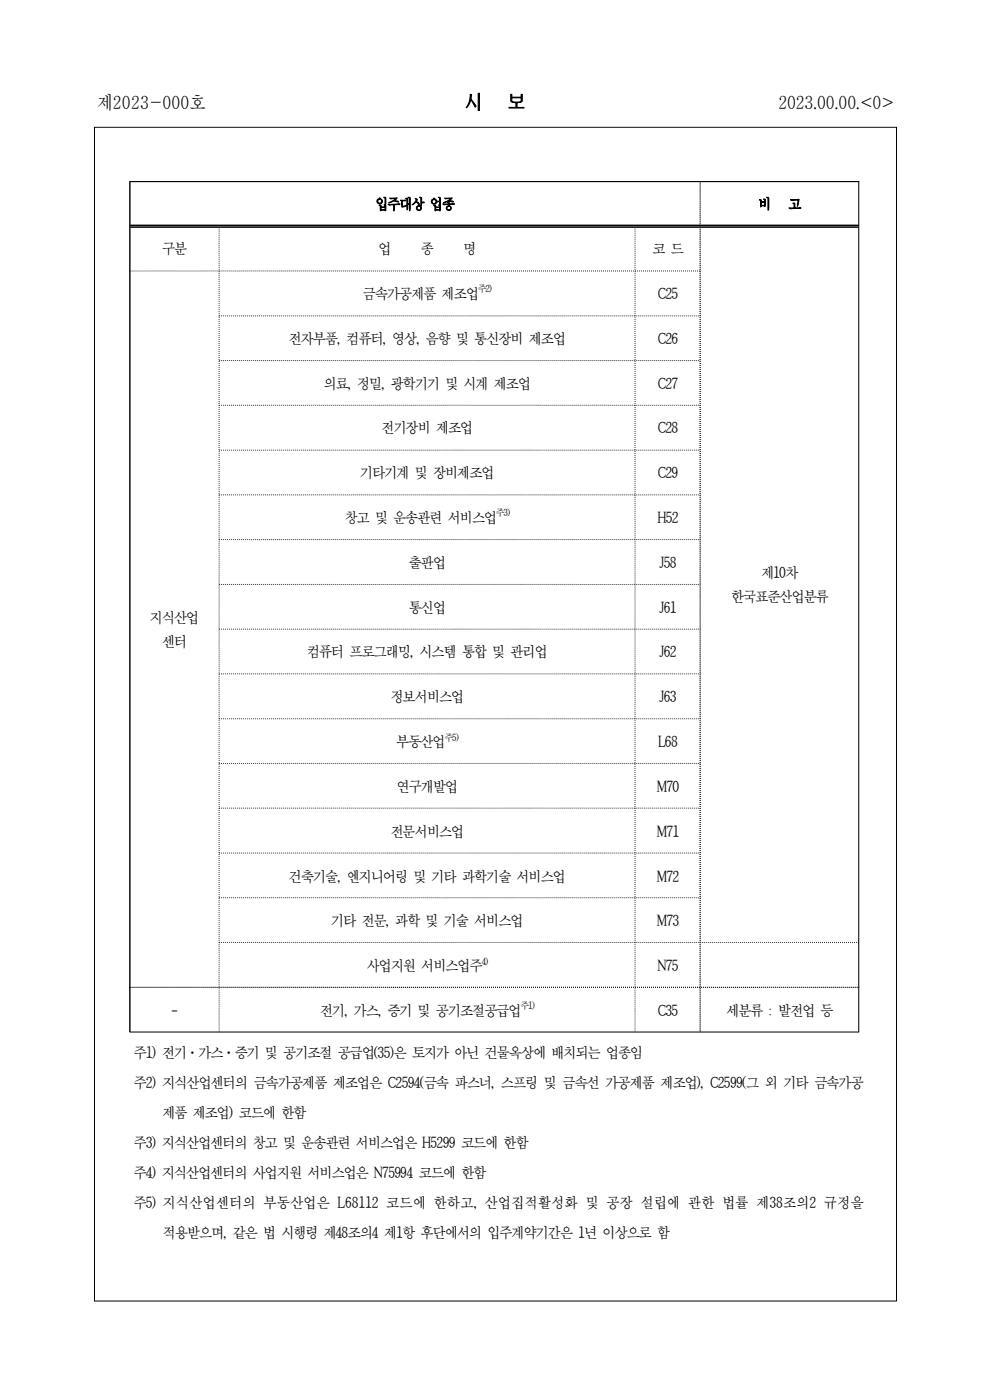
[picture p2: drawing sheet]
<svg xmlns="http://www.w3.org/2000/svg" width="210mm" height="297mm" viewBox="0 0 210 297" stroke-linecap="round" stroke-linejoin="round" font-family="sans-serif">
<defs><g id="words">
<g font-size="4.2">
<text x="98.5" y="23.1">시</text>
<text x="107.5" y="23.1">보</text>
</g>
<g font-size="3.9">
<text x="20.5" y="23.1">제2023-000호</text>
<text x="164.8" y="23.1">2023.00.00.&lt;0&gt;</text>
</g>
<g font-size="3.2">
<text x="79.5" y="44.4">입주대상 업종</text>
<text x="160.6" y="44.4">비</text>
<text x="167" y="44.4">고</text>
<text x="34.2" y="53.8">구분</text>
<text x="80.1" y="53.8">업</text>
<text x="89.1" y="53.8">종</text>
<text x="98.1" y="53.8">명</text>
<text x="138.1" y="53.8">코 드</text>
<text x="76.8" y="63.4">금속가공제품 제조업</text>
<text x="139.3" y="63.4">C25</text>
<text x="61.1" y="72.9">전자부품, 컴퓨터, 영상, 음향 및 통신장비 제조업</text>
<text x="139.3" y="72.9">C26</text>
<text x="68.5" y="82.3">의료, 정밀, 광학기기 및 시계 제조업</text>
<text x="139.3" y="82.3">C27</text>
<text x="80.7" y="91.9">전기장비 제조업</text>
<text x="139.3" y="91.9">C28</text>
<text x="76.2" y="101.3">기타기계 및 장비제조업</text>
<text x="139.3" y="101.3">C29</text>
<text x="72.9" y="110.8">창고 및 운송관련 서비스업</text>
<text x="139.3" y="110.8">H52</text>
<text x="86.5" y="120.4">출판업</text>
<text x="139.6" y="120.4">J58</text>
<text x="161.2" y="122.6">제10차</text>
<text x="86.5" y="129.8">통신업</text>
<text x="139.6" y="129.8">J61</text>
<text x="154.8" y="127.6">한국표준산업분류</text>
<text x="31.7" y="132">지식산업</text>
<text x="34.2" y="137.1">센터</text>
<text x="65" y="139.3">컴퓨터 프로그래밍, 시스템 통합 및 관리업</text>
<text x="139.6" y="139.3">J62</text>
<text x="82.7" y="148.8">정보서비스업</text>
<text x="139.6" y="148.8">J63</text>
<text x="83.9" y="158.3">부동산업</text>
<text x="139.4" y="158.3">L68</text>
<text x="83.9" y="167.8">연구개발업</text>
<text x="139.1" y="167.8">M70</text>
<text x="82.7" y="177.3">전문서비스업</text>
<text x="139.1" y="177.3">M71</text>
<text x="61.1" y="186.8">건축기술, 엔지니어링 및 기타 과학기술 서비스업</text>
<text x="139.1" y="186.8">M72</text>
<text x="70.1" y="196.3">기타 전문, 과학 및 기술 서비스업</text>
<text x="139.1" y="196.3">M73</text>
<text x="77.6" y="205.8">사업지원 서비스업주</text>
<text x="139.2" y="205.8">N75</text>
<text x="36.2" y="215.3">-</text>
<text x="67.8" y="215.3">전기, 가스, 증기 및 공기조절공급업</text>
<text x="139.3" y="215.3">C35</text>
<text x="153.8" y="215.3">세분류 : 발전업 등</text>
<text x="28.3" y="224.2">주1) 전기⋅가스⋅증기 및 공기조절 공급업(35)은 토지가 아닌 건물옥상에 배치되는 업종임</text>
<text x="28.3" y="230.6">주2) 지식산업센터의 금속가공제품 제조업은 C2594(금속 파스너, 스프링 및 금속선 가공제품 제조업), C2599(그 외 기타 금속가공</text>
<text x="34.3" y="236.9">제품 제조업) 코드에 한함</text>
<text x="28.3" y="243.3">주3) 지식산업센터의 창고 및 운송관련 서비스업은 H5299 코드에 한함</text>
<text x="28.3" y="249.6">주4) 지식산업센터의 사업지원 서비스업은 N75994 코드에 한함</text>
<text x="28.3" y="256">주5) 지식산업센터의 부동산업은 L68112 코드에 한하고, 산업집적활성화 및 공장 설립에 관한 법률 제38조의2 규정을</text>
<text x="34.4" y="262.3">적용받으며, 같은 법 시행령 제48조의4 제1항 후단에서의 입주계약기간은 1년 이상으로 함</text>
</g>
<g font-size="2">
<text x="101.2" y="62">주2)</text>
<text x="105" y="109.4">주3)</text>
<text x="94.1" y="156.9">주5)</text>
<text x="102" y="204.4">4)</text>
<text x="110.2" y="213.9">주1)</text>
</g>
</g></defs>
<g fill="none" stroke="#000" stroke-width=".21">
<path d="M20 27h169.9v248.7h-169.9zM148.3 38.5v.2M148.3 38.9v.2M148.3 39.3v.2M148.3 39.7v.2M181.9 38.5v180.2M182 38.5h-154.5v180.2h154.5M27.5 57.4h.1M27.6 47.7h154.3M27.6 48.1h154.3M27.9 57.4h.2M28.3 57.4h.2"/>
<path d="M28.7 57.4h.2M29.2 57.4h.1M29.6 57.4h.1M30 57.4h.2M30.4 57.4h.2M30.8 57.4h.2M31.3 57.4h.1M31.7 57.4h.2M32.1 57.4h.2M32.5 57.4h.2M33 57.4h.1M33.4 57.4h.2"/>
<path d="M33.8 57.4h.2M34.2 57.4h.2M34.7 57.4h.1M35.1 57.4h.1M35.5 57.4h.2M35.9 57.4h.2M36.3 57.4h.2M36.8 57.4h.1M37.2 57.4h.2M37.6 57.4h.2M38 57.4h.2M38.5 57.4h.1"/>
<path d="M38.9 57.4h.2M39.3 57.4h.2M39.7 57.4h.2M40.2 57.4h.1M40.6 57.4h.1M41 57.4h.2M41.4 57.4h.2M41.8 57.4h.2M42.3 57.4h.1M42.7 57.4h.2M43.1 57.4h.2M43.5 57.4h.2"/>
<path d="M44 57.4h.1M44.4 57.4h.2M44.8 57.4h.2M45.2 57.4h.2M45.7 57.4h.1M46.1 57.4h.1M46.4 48.2v.2M46.4 48.6v.2M46.4 49.1v.1M46.4 49.5v.1M46.4 49.9v.2M46.4 50.3v.2"/>
<path d="M46.4 50.7v.2M46.4 51.2v.1M46.4 51.6v.2M46.4 52v.2M46.4 52.4v.2M46.4 52.9v.1M46.4 53.3v.2M46.4 53.7v.2M46.4 54.1v.2M46.4 54.6v.1M46.4 55v.1M46.4 55.4v.2"/>
<path d="M46.4 55.8v.2M46.4 56.2v.2M46.4 56.7v.1M46.4 57.1v.2M46.4 57.5v.2M46.4 57.9v.2M46.4 58.4v.1M46.4 58.8v.1M46.4 59.2v.2M46.4 59.6v.2M46.5 57.4h.2M46.9 57.4h.2"/>
<path d="M47.3 57.4h.2M47.8 57.4h.1M48.2 57.4h.2M48.6 57.4h.2M49 57.4h.2M49.5 57.4h.1M49.9 57.4h.2M50.3 57.4h.2M50.7 57.4h.2M51.2 57.4h.1M51.6 57.4h.1M52 57.4h.2"/>
<path d="M52.4 57.4h.2M52.8 57.4h.2M53.3 57.4h.1M53.7 57.4h.2M54.1 57.4h.2M54.5 57.4h.2M55 57.4h.1M55.4 57.4h.2M55.8 57.4h.2M56.2 57.4h.2M56.7 57.4h.1M57.1 57.4h.1"/>
<path d="M57.5 57.4h.2M57.9 57.4h.2M58.3 57.4h.2M58.8 57.4h.1M59.2 57.4h.2M59.6 57.4h.2M60 57.4h.2M60.5 57.4h.1M60.9 57.4h.2M61.3 57.4h.2M61.7 57.4h.2M62.2 57.4h.1"/>
<path d="M62.6 57.4h.1M63 57.4h.2M63.4 57.4h.2M63.8 57.4h.2M64.3 57.4h.1M64.7 57.4h.2M65.1 57.4h.2M65.5 57.4h.2M66 57.4h.1M66.4 57.4h.2M66.8 57.4h.2M67.2 57.4h.2"/>
<path d="M67.7 57.4h.1M68.1 57.4h.1M68.5 57.4h.2M68.9 57.4h.2M69.3 57.4h.2M69.8 57.4h.1M70.2 57.4h.2M70.6 57.4h.2M71 57.4h.2M71.5 57.4h.1M71.9 57.4h.2M72.3 57.4h.2"/>
<path d="M72.7 57.4h.2M73.2 57.4h.1M73.6 57.4h.1M74 57.4h.2M74.4 57.4h.2M74.8 57.4h.2M75.3 57.4h.1M75.7 57.4h.2M76.1 57.4h.2M76.5 57.4h.2M77 57.4h.1M77.4 57.4h.2"/>
<path d="M77.8 57.4h.2M78.2 57.4h.2M78.7 57.4h.1M79.1 57.4h.1M79.5 57.4h.2M79.9 57.4h.2M80.3 57.4h.2M80.8 57.4h.1M81.2 57.4h.2M81.6 57.4h.2M82 57.4h.2M82.5 57.4h.1"/>
<path d="M82.9 57.4h.2M83.3 57.4h.2M83.7 57.4h.2M84.2 57.4h.1M84.6 57.4h.1M85 57.4h.2M85.4 57.4h.2M85.8 57.4h.2M86.3 57.4h.1M86.7 57.4h.2M87.1 57.4h.2M87.5 57.4h.2"/>
<path d="M88 57.4h.1M88.4 57.4h.2M88.8 57.4h.2M89.2 57.4h.2M89.7 57.4h.1M90.1 57.4h.1M90.5 57.4h.2M90.9 57.4h.2M91.3 57.4h.2M91.8 57.4h.1M92.2 57.4h.2M92.6 57.4h.2"/>
<path d="M93 57.4h.2M93.5 57.4h.1M93.9 57.4h.2M94.3 57.4h.2M94.7 57.4h.2M95.2 57.4h.1M95.6 57.4h.1M96 57.4h.2M96.4 57.4h.2M96.8 57.4h.2M97.3 57.4h.1M97.7 57.4h.2"/>
<path d="M98.1 57.4h.2M98.5 57.4h.2M99 57.4h.1M99.4 57.4h.2M99.8 57.4h.2M100.2 57.4h.2M100.7 57.4h.1M101.1 57.4h.1M101.5 57.4h.2M101.9 57.4h.2M102.3 57.4h.2M102.8 57.4h.1"/>
<path d="M103.2 57.4h.2M103.6 57.4h.2M104 57.4h.2M104.5 57.4h.1M104.9 57.4h.2M105.3 57.4h.2M105.7 57.4h.2M106.2 57.4h.1M106.6 57.4h.1M107 57.4h.2M107.4 57.4h.2M107.8 57.4h.2"/>
<path d="M108.3 57.4h.1M108.7 57.4h.2M109.1 57.4h.2M109.5 57.4h.2M110 57.4h.1M110.4 57.4h.2M110.8 57.4h.2M111.2 57.4h.2M111.7 57.4h.1M112.1 57.4h.2M112.5 57.4h.2M112.9 57.4h.2"/>
<path d="M113.3 57.4h.2M113.8 57.4h.1M114.2 57.4h.2M114.6 57.4h.2M115 57.4h.2M115.5 57.4h.1M115.9 57.4h.2M116.3 57.4h.2M116.7 57.4h.2M117.2 57.4h.1M117.6 57.4h.2M118 57.4h.2"/>
<path d="M118.4 57.4h.2M118.9 57.4h.1M119.3 57.4h.1M119.7 57.4h.2M120.1 57.4h.2M120.5 57.4h.2M121 57.4h.1M121.4 57.4h.2M121.8 57.4h.2M122.2 57.4h.2M122.7 57.4h.1M123.1 57.4h.2"/>
<path d="M123.5 57.4h.2M123.9 57.4h.2M124.4 57.4h.1M124.8 57.4h.1M125.2 57.4h.2M125.6 57.4h.2M126 57.4h.2M126.5 57.4h.1M126.9 57.4h.2M127.3 57.4h.2M127.7 57.4h.2M128.2 57.4h.1"/>
<path d="M128.6 57.4h.2M129 57.4h.2M129.4 57.4h.2M129.9 57.4h.1M130.3 57.4h.1M130.7 57.4h.2M131.1 57.4h.2M131.5 57.4h.2M132 57.4h.1M132.4 57.4h.2M132.8 57.4h.2M133.2 57.4h.2"/>
<path d="M133.7 57.4h.1M134.1 57.4h.2M134.5 48.2v.2M134.5 48.6v.2M134.5 49.1v.1M134.5 49.5v.1M134.5 49.9v.2M134.5 50.3v.2M134.5 50.7v.2M134.5 51.2v.1M134.5 51.6v.2M134.5 52v.2"/>
<path d="M134.5 52.4v.2M134.5 52.9v.1M134.5 53.3v.2M134.5 53.7v.2M134.5 54.1v.2M134.5 54.6v.1M134.5 55v.1M134.5 55.4v.2M134.5 55.8v.2M134.5 56.2v.2M134.5 56.7v.1M134.5 57.1v.2"/>
<path d="M134.5 57.5v.2M134.5 57.9v.2M134.5 58.4v.1M134.5 58.8v.1M134.5 59.2v.2M134.5 59.6v.2M134.5 57.4h.2M134.9 57.4h.2M135.4 57.4h.1M135.8 57.4h.1M136.2 57.4h.2M136.6 57.4h.2"/>
<path d="M137 57.4h.2M137.5 57.4h.1M137.9 57.4h.2M138.3 57.4h.2M138.7 57.4h.2M139.2 57.4h.1M139.6 57.4h.2M140 57.4h.2M140.4 57.4h.2M140.9 57.4h.1M141.3 57.4h.1M141.7 57.4h.2"/>
<path d="M142.1 57.4h.2M142.5 57.4h.2M143 57.4h.1M143.4 57.4h.2M143.8 57.4h.2M144.2 57.4h.2M144.7 57.4h.1M145.1 57.4h.2M145.5 57.4h.2M145.9 57.4h.2M146.4 57.4h.1M146.8 57.4h.1"/>
<path d="M147.2 57.4h.2M147.6 57.4h.2M148 57.4h.2M148.3 40.2v.1M148.3 40.6v.2M148.3 41v.2M148.3 41.4v.2M148.3 41.9v.1M148.3 42.3v.2M148.3 42.7v.2M148.3 43.1v.2M148.3 43.6v.1"/>
<path d="M148.3 44v.1M148.3 44.4v.2M148.3 44.8v.2M148.3 45.2v.2M148.3 45.7v.1M148.3 46.1v.2M148.3 46.5v.2M148.3 46.9v.2M148.3 47.4v.1M148.3 47.8v.2M148.3 48.2v.2M148.3 48.6v.2"/>
<path d="M148.3 49.1v.1M148.3 49.5v.1M148.3 49.9v.2M148.3 50.3v.2M148.3 50.7v.2M148.3 51.2v.1M148.3 51.6v.2M148.3 52v.2M148.3 52.4v.2M148.3 52.9v.1M148.3 53.3v.2M148.3 53.7v.2"/>
<path d="M148.3 54.1v.2M148.3 54.6v.1M148.3 55v.1M148.3 55.4v.2M148.3 55.8v.2M148.3 56.2v.2M148.3 56.7v.1M148.3 57.1v.2M148.3 57.5v.2M148.3 57.9v.2M148.3 58.4v.1M148.3 58.8v.1"/>
<path d="M148.3 59.2v.2M148.3 59.6v.2M46.4 66.9h.1M46.4 76.4h.1M46.4 60v.2M46.4 60.5v.1M46.4 60.9v.2M46.4 61.3v.2M46.4 61.7v.2M46.4 62.2v.1M46.4 62.6v.2M46.4 63v.2"/>
<path d="M46.4 63.4v.2M46.4 63.9v.1M46.4 64.3v.1M46.4 64.7v.2M46.4 65.1v.2M46.4 65.5v.2M46.4 66v.1M46.4 66.4v.2M46.4 66.8v.2M46.4 67.2v.2M46.4 67.7v.1M46.4 68.1v.2"/>
<path d="M46.4 68.5v.2M46.4 68.9v.2M46.4 69.4v.1M46.4 69.8v.1M46.4 70.2v.2M46.4 70.6v.2M46.4 71v.2M46.4 71.5v.1M46.4 71.9v.2M46.4 72.3v.2M46.4 72.7v.2M46.4 73.2v.1"/>
<path d="M46.4 73.6v.1M46.4 74v.2M46.4 74.4v.2M46.4 74.8v.2M46.4 75.3v.1M46.4 75.7v.2M46.4 76.1v.2M46.4 76.5v.2M46.4 77v.1M46.4 77.4v.2M46.4 77.8v.2M46.4 78.2v.2"/>
<path d="M46.4 78.7v.1M46.4 79.1v.1M46.4 79.5v.2M46.4 79.9v.2M46.8 66.9h.2M46.8 76.4h.2M47.2 66.9h.2M47.2 76.4h.2M47.6 66.9h.2M47.6 76.4h.2M48.1 66.9h.1M48.1 76.4h.1"/>
<path d="M48.5 66.9h.2M48.5 76.4h.2M48.9 66.9h.2M48.9 76.4h.2M49.3 66.9h.2M49.3 76.4h.2M49.8 66.9h.1M49.8 76.4h.1M50.2 66.9h.1M50.2 76.4h.1M50.6 66.9h.2M50.6 76.4h.2"/>
<path d="M51 66.9h.2M51 76.4h.2M51.4 66.9h.2M51.4 76.4h.2M51.9 66.9h.1M51.9 76.4h.1M52.3 66.9h.2M52.3 76.4h.2M52.7 66.9h.2M52.7 76.4h.2M53.1 66.9h.2M53.1 76.4h.2"/>
<path d="M53.6 66.9h.1M53.6 76.4h.1M54 66.9h.2M54 76.4h.2M54.4 66.9h.2M54.4 76.4h.2M54.8 66.9h.2M54.8 76.4h.2M55.3 66.9h.1M55.3 76.4h.1M55.7 66.9h.2M55.7 76.4h.2"/>
<path d="M56.1 66.9h.2M56.1 76.4h.2M56.5 66.9h.2M56.5 76.4h.2M56.9 66.9h.2M56.9 76.4h.2M57.4 66.9h.1M57.4 76.4h.1M57.8 66.9h.2M57.8 76.4h.2M58.2 66.9h.2M58.2 76.4h.2"/>
<path d="M58.6 66.9h.2M58.6 76.4h.2M59.1 66.9h.1M59.1 76.4h.1M59.5 66.9h.2M59.5 76.4h.2M59.9 66.9h.2M59.9 76.4h.2M60.3 66.9h.2M60.3 76.4h.2M60.8 66.9h.1M60.8 76.4h.1"/>
<path d="M61.2 66.9h.2M61.2 76.4h.2M61.6 66.9h.2M61.6 76.4h.2M62 66.9h.2M62 76.4h.2M62.5 66.9h.1M62.5 76.4h.1M62.9 66.9h.1M62.9 76.4h.1M63.3 66.9h.2M63.3 76.4h.2"/>
<path d="M63.7 66.9h.2M63.7 76.4h.2M64.1 66.9h.2M64.1 76.4h.2M64.6 66.9h.1M64.6 76.4h.1M65 66.9h.2M65 76.4h.2M65.4 66.9h.2M65.4 76.4h.2M65.8 66.9h.2M65.8 76.4h.2"/>
<path d="M66.3 66.9h.1M66.3 76.4h.1M66.7 66.9h.2M66.7 76.4h.2M67.1 66.9h.2M67.1 76.4h.2M67.5 66.9h.2M67.5 76.4h.2M68 66.9h.1M68 76.4h.1M68.4 66.9h.1M68.4 76.4h.1"/>
<path d="M68.8 66.9h.2M68.8 76.4h.2M69.2 66.9h.2M69.2 76.4h.2M69.6 66.9h.2M69.6 76.4h.2M70.1 66.9h.1M70.1 76.4h.1M70.5 66.9h.2M70.5 76.4h.2M70.9 66.9h.2M70.9 76.4h.2"/>
<path d="M71.3 66.9h.2M71.3 76.4h.2M71.8 66.9h.1M71.8 76.4h.1M72.2 66.9h.2M72.2 76.4h.2M72.6 66.9h.2M72.6 76.4h.2M73 66.9h.2M73 76.4h.2M73.5 66.9h.1M73.5 76.4h.1"/>
<path d="M73.9 66.9h.1M73.9 76.4h.1M74.3 66.9h.2M74.3 76.4h.2M74.7 66.9h.2M74.7 76.4h.2M75.1 66.9h.2M75.1 76.4h.2M75.6 66.9h.1M75.6 76.4h.1M76 66.9h.2M76 76.4h.2"/>
<path d="M76.4 66.9h.2M76.4 76.4h.2M76.8 66.9h.2M76.8 76.4h.2M77.3 66.9h.1M77.3 76.4h.1M77.7 66.9h.2M77.7 76.4h.2M78.1 66.9h.2M78.1 76.4h.2M78.5 66.9h.2M78.5 76.4h.2"/>
<path d="M79 66.9h.1M79 76.4h.1M79.4 66.9h.1M79.4 76.4h.1M79.8 66.9h.2M79.8 76.4h.2M80.2 66.9h.2M80.2 76.4h.2M80.6 66.9h.2M80.6 76.4h.2M81.1 66.9h.1M81.1 76.4h.1"/>
<path d="M81.5 66.9h.2M81.5 76.4h.2M81.9 66.9h.2M81.9 76.4h.2M82.3 66.9h.2M82.3 76.4h.2M82.8 66.9h.1M82.8 76.4h.1M83.2 66.9h.2M83.2 76.4h.2M83.6 66.9h.2M83.6 76.4h.2"/>
<path d="M84 66.9h.2M84 76.4h.2M84.5 66.9h.1M84.5 76.4h.1M84.9 66.9h.1M84.9 76.4h.1M85.3 66.9h.2M85.3 76.4h.2M85.7 66.9h.2M85.7 76.4h.2M86.1 66.9h.2M86.1 76.4h.2"/>
<path d="M86.6 66.9h.1M86.6 76.4h.1M87 66.9h.2M87 76.4h.2M87.4 66.9h.2M87.4 76.4h.2M87.8 66.9h.2M87.8 76.4h.2M88.3 66.9h.1M88.3 76.4h.1M88.7 66.9h.2M88.7 76.4h.2"/>
<path d="M89.1 66.9h.2M89.1 76.4h.2M89.5 66.9h.2M89.5 76.4h.2M90 66.9h.1M90 76.4h.1M90.4 66.9h.1M90.4 76.4h.1M90.8 66.9h.2M90.8 76.4h.2M91.2 66.9h.2M91.2 76.4h.2"/>
<path d="M91.6 66.9h.2M91.6 76.4h.2M92.1 66.9h.1M92.1 76.4h.1M92.5 66.9h.2M92.5 76.4h.2M92.9 66.9h.2M92.9 76.4h.2M93.3 66.9h.2M93.3 76.4h.2M93.8 66.9h.1M93.8 76.4h.1"/>
<path d="M94.2 66.9h.2M94.2 76.4h.2M94.6 66.9h.2M94.6 76.4h.2M95 66.9h.2M95 76.4h.2M95.5 66.9h.1M95.5 76.4h.1M95.9 66.9h.1M95.9 76.4h.1M96.3 66.9h.2M96.3 76.4h.2"/>
<path d="M96.7 66.9h.2M96.7 76.4h.2M97.1 66.9h.2M97.1 76.4h.2M97.6 66.9h.1M97.6 76.4h.1M98 66.9h.2M98 76.4h.2M98.4 66.9h.2M98.4 76.4h.2M98.8 66.9h.2M98.8 76.4h.2"/>
<path d="M99.3 66.9h.1M99.3 76.4h.1M99.7 66.9h.2M99.7 76.4h.2M100.1 66.9h.2M100.1 76.4h.2M100.5 66.9h.2M100.5 76.4h.2M101 66.9h.1M101 76.4h.1M101.4 66.9h.1M101.4 76.4h.1"/>
<path d="M101.8 66.9h.2M101.8 76.4h.2M102.2 66.9h.2M102.2 76.4h.2M102.6 66.9h.2M102.6 76.4h.2M103.1 66.9h.1M103.1 76.4h.1M103.5 66.9h.2M103.5 76.4h.2M103.9 66.9h.2M103.9 76.4h.2"/>
<path d="M104.3 66.9h.2M104.3 76.4h.2M104.8 66.9h.1M104.8 76.4h.1M105.2 66.9h.2M105.2 76.4h.2M105.6 66.9h.2M105.6 76.4h.2M106 66.9h.2M106 76.4h.2M106.5 66.9h.1M106.5 76.4h.1"/>
<path d="M106.9 66.9h.1M106.9 76.4h.1M107.3 66.9h.2M107.3 76.4h.2M107.7 66.9h.2M107.7 76.4h.2M108.1 66.9h.2M108.1 76.4h.2M108.6 66.9h.1M108.6 76.4h.1M109 66.9h.2M109 76.4h.2"/>
<path d="M109.4 66.9h.2M109.4 76.4h.2M109.8 66.9h.2M109.8 76.4h.2M110.3 66.9h.1M110.3 76.4h.1M110.7 66.9h.2M110.7 76.4h.2M111.1 66.9h.2M111.1 76.4h.2M111.5 66.9h.2M111.5 76.4h.2"/>
<path d="M112 66.9h.1M112 76.4h.1M112.4 66.9h.1M112.4 76.4h.1M112.8 66.9h.2M112.8 76.4h.2M113.2 66.9h.2M113.2 76.4h.2M113.6 66.9h.2M113.6 76.4h.2M114.1 66.9h.1M114.1 76.4h.1"/>
<path d="M114.5 66.9h.2M114.5 76.4h.2M114.9 66.9h.2M114.9 76.4h.2M115.3 66.9h.2M115.3 76.4h.2M115.8 66.9h.1M115.8 76.4h.1M116.2 66.9h.2M116.2 76.4h.2M116.6 66.9h.2M116.6 76.4h.2"/>
<path d="M117 66.9h.2M117 76.4h.2M117.5 66.9h.1M117.5 76.4h.1M117.9 66.9h.1M117.9 76.4h.1M118.3 66.9h.2M118.3 76.4h.2M118.7 66.9h.2M118.7 76.4h.2M119.1 66.9h.2M119.1 76.4h.2"/>
<path d="M119.6 66.9h.1M119.6 76.4h.1M120 66.9h.2M120 76.4h.2M120.4 66.9h.2M120.4 76.4h.2M120.8 66.9h.2M120.8 76.4h.2M121.3 66.9h.1M121.3 76.4h.1M121.7 66.9h.2M121.7 76.4h.2"/>
<path d="M122.1 66.9h.2M122.1 76.4h.2M122.5 66.9h.2M122.5 76.4h.2M123 66.9h.1M123 76.4h.1M123.4 66.9h.1M123.4 76.4h.1M123.8 66.9h.2M123.8 76.4h.2M124.2 66.9h.2M124.2 76.4h.2"/>
<path d="M124.6 66.9h.2M124.6 76.4h.2M125.1 66.9h.1M125.1 76.4h.1M125.5 66.9h.2M125.5 76.4h.2M125.9 66.9h.2M125.9 76.4h.2M126.3 66.9h.2M126.3 76.4h.2M126.8 66.9h.1M126.8 76.4h.1"/>
<path d="M127.2 66.9h.2M127.2 76.4h.2M127.6 66.9h.2M127.6 76.4h.2M128 66.9h.2M128 76.4h.2M128.5 66.9h.1M128.5 76.4h.1M128.9 66.9h.1M128.9 76.4h.1M129.3 66.9h.2M129.3 76.4h.2"/>
<path d="M129.7 66.9h.2M129.7 76.4h.2M130.1 66.9h.2M130.1 76.4h.2M130.6 66.9h.1M130.6 76.4h.1M131 66.9h.2M131 76.4h.2M131.4 66.9h.2M131.4 76.4h.2M131.8 66.9h.2M131.8 76.4h.2"/>
<path d="M132.3 66.9h.1M132.3 76.4h.1M132.7 66.9h.2M132.7 76.4h.2M133.1 66.9h.2M133.1 76.4h.2M133.5 66.9h.2M133.5 76.4h.2M134 66.9h.1M134 76.4h.1M134.4 66.9h.1M134.4 76.4h.1"/>
<path d="M134.5 60v.2M134.5 60.5v.1M134.5 60.9v.2M134.5 61.3v.2M134.5 61.7v.2M134.5 62.2v.1M134.5 62.6v.2M134.5 63v.2M134.5 63.4v.2M134.5 63.9v.1M134.5 64.3v.1M134.5 64.7v.2"/>
<path d="M134.5 65.1v.2M134.5 65.5v.2M134.5 66v.1M134.5 66.4v.2M134.5 66.8v.2M134.5 67.2v.2M134.5 67.7v.1M134.5 68.1v.2M134.5 68.5v.2M134.5 68.9v.2M134.5 69.4v.1M134.5 69.8v.1"/>
<path d="M134.5 70.2v.2M134.5 70.6v.2M134.5 71v.2M134.5 71.5v.1M134.5 71.9v.2M134.5 72.3v.2M134.5 72.7v.2M134.5 73.2v.1M134.5 73.6v.1M134.5 74v.2M134.5 74.4v.2M134.5 74.8v.2"/>
<path d="M134.5 75.3v.1M134.5 75.7v.2M134.5 76.1v.2M134.5 76.5v.2M134.5 77v.1M134.5 77.4v.2M134.5 77.8v.2M134.5 78.2v.2M134.5 78.7v.1M134.5 79.1v.1M134.5 79.5v.2M134.5 79.9v.2"/>
<path d="M134.8 66.9h.2M134.8 76.4h.2M135.2 66.9h.2M135.2 76.4h.2M135.6 66.9h.2M135.6 76.4h.2M136.1 66.9h.1M136.1 76.4h.1M136.5 66.9h.2M136.5 76.4h.2M136.9 66.9h.2M136.9 76.4h.2"/>
<path d="M137.3 66.9h.2M137.3 76.4h.2M137.8 66.9h.1M137.8 76.4h.1M138.2 66.9h.2M138.2 76.4h.2M138.6 66.9h.2M138.6 76.4h.2M139 66.9h.2M139 76.4h.2M139.5 66.9h.1M139.5 76.4h.1"/>
<path d="M139.9 66.9h.1M139.9 76.4h.1M140.3 66.9h.2M140.3 76.4h.2M140.7 66.9h.2M140.7 76.4h.2M141.1 66.9h.2M141.1 76.4h.2M141.6 66.9h.1M141.6 76.4h.1M142 66.9h.2M142 76.4h.2"/>
<path d="M142.4 66.9h.2M142.4 76.4h.2M142.8 66.9h.2M142.8 76.4h.2M143.3 66.9h.1M143.3 76.4h.1M143.7 66.9h.2M143.7 76.4h.2M144.1 66.9h.2M144.1 76.4h.2M144.5 66.9h.2M144.5 76.4h.2"/>
<path d="M145 66.9h.1M145 76.4h.1M145.4 66.9h.1M145.4 76.4h.1M145.8 66.9h.2M145.8 76.4h.2M146.2 66.9h.2M146.2 76.4h.2M146.6 66.9h.2M146.6 76.4h.2M147.1 66.9h.1M147.1 76.4h.1"/>
<path d="M147.5 66.9h.2M147.5 76.4h.2M147.9 66.9h.2M147.9 76.4h.2M148.3 60v.2M148.3 60.5v.1M148.3 60.9v.2M148.3 61.3v.2M148.3 61.7v.2M148.3 62.2v.1M148.3 62.6v.2M148.3 63v.2"/>
<path d="M148.3 63.4v.2M148.3 63.9v.1M148.3 64.3v.1M148.3 64.7v.2M148.3 65.1v.2M148.3 65.5v.2M148.3 66v.1M148.3 66.4v.2M148.3 66.8v.2M148.3 67.2v.2M148.3 67.7v.1M148.3 68.1v.2"/>
<path d="M148.3 68.5v.2M148.3 68.9v.2M148.3 69.4v.1M148.3 69.8v.1M148.3 70.2v.2M148.3 70.6v.2M148.3 71v.2M148.3 71.5v.1M148.3 71.9v.2M148.3 72.3v.2M148.3 72.7v.2M148.3 73.2v.1"/>
<path d="M148.3 73.6v.1M148.3 74v.2M148.3 74.4v.2M148.3 74.8v.2M148.3 75.3v.1M148.3 75.7v.2M148.3 76.1v.2M148.3 76.5v.2M148.3 77v.1M148.3 77.4v.2M148.3 77.8v.2M148.3 78.2v.2"/>
<path d="M148.3 78.7v.1M148.3 79.1v.1M148.3 79.5v.2M148.3 79.9v.2M148.3 66.9h.1M148.3 76.4h.1M46.4 85.9h.1M46.4 95.4h.1M46.4 80.3v.2M46.4 80.8v.1M46.4 81.2v.2M46.4 81.6v.2"/>
<path d="M46.4 82v.2M46.4 82.5v.1M46.4 82.9v.2M46.4 83.3v.2M46.4 83.7v.2M46.4 84.2v.1M46.4 84.6v.1M46.4 85v.2M46.4 85.4v.2M46.4 85.8v.2M46.4 86.3v.1M46.4 86.7v.2"/>
<path d="M46.4 87.1v.2M46.4 87.5v.2M46.4 88v.1M46.4 88.4v.1M46.4 88.8v.2M46.4 89.2v.2M46.4 89.6v.2M46.4 90.1v.1M46.4 90.5v.2M46.4 90.9v.2M46.4 91.3v.2M46.4 91.8v.1"/>
<path d="M46.4 92.2v.2M46.4 92.6v.2M46.4 93v.2M46.4 93.5v.1M46.4 93.9v.1M46.4 94.3v.2M46.4 94.7v.2M46.4 95.1v.2M46.4 95.6v.1M46.4 96v.2M46.4 96.4v.2M46.4 96.8v.2"/>
<path d="M46.4 97.3v.1M46.4 97.7v.2M46.4 98.1v.2M46.4 98.5v.2M46.4 99v.1M46.4 99.4v.1M46.4 99.8v.2M46.8 85.9h.2M46.8 95.4h.2M47.2 85.9h.2M47.2 95.4h.2M47.6 85.9h.2"/>
<path d="M47.6 95.4h.2M48.1 85.9h.1M48.1 95.4h.1M48.5 85.9h.2M48.5 95.4h.2M48.9 85.9h.2M48.9 95.4h.2M49.3 85.9h.2M49.3 95.4h.2M49.8 85.9h.1M49.8 95.4h.1M50.2 85.9h.1"/>
<path d="M50.2 95.4h.1M50.6 85.9h.2M50.6 95.4h.2M51 85.9h.2M51 95.4h.2M51.4 85.9h.2M51.4 95.4h.2M51.9 85.9h.1M51.9 95.4h.1M52.3 85.9h.2M52.3 95.4h.2M52.7 85.9h.2"/>
<path d="M52.7 95.4h.2M53.1 85.9h.2M53.1 95.4h.2M53.6 85.9h.1M53.6 95.4h.1M54 85.9h.2M54 95.4h.2M54.4 85.9h.2M54.4 95.4h.2M54.8 85.9h.2M54.8 95.4h.2M55.3 85.9h.1"/>
<path d="M55.3 95.4h.1M55.7 85.9h.2M55.7 95.4h.2M56.1 85.9h.2M56.1 95.4h.2M56.5 85.9h.2M56.5 95.4h.2M56.9 85.9h.2M56.9 95.4h.2M57.4 85.9h.1M57.4 95.4h.1M57.8 85.9h.2"/>
<path d="M57.8 95.4h.2M58.2 85.9h.2M58.2 95.4h.2M58.6 85.9h.2M58.6 95.4h.2M59.1 85.9h.1M59.1 95.4h.1M59.5 85.9h.2M59.5 95.4h.2M59.9 85.9h.2M59.9 95.4h.2M60.3 85.9h.2"/>
<path d="M60.3 95.4h.2M60.8 85.9h.1M60.8 95.4h.1M61.2 85.9h.2M61.2 95.4h.2M61.6 85.9h.2M61.6 95.4h.2M62 85.9h.2M62 95.4h.2M62.5 85.9h.1M62.5 95.4h.1M62.9 85.9h.1"/>
<path d="M62.9 95.4h.1M63.3 85.9h.2M63.3 95.4h.2M63.7 85.9h.2M63.7 95.4h.2M64.1 85.9h.2M64.1 95.4h.2M64.6 85.9h.1M64.6 95.4h.1M65 85.9h.2M65 95.4h.2M65.4 85.9h.2"/>
<path d="M65.4 95.4h.2M65.8 85.9h.2M65.8 95.4h.2M66.3 85.9h.1M66.3 95.4h.1M66.7 85.9h.2M66.7 95.4h.2M67.1 85.9h.2M67.1 95.4h.2M67.5 85.9h.2M67.5 95.4h.2M68 85.9h.1"/>
<path d="M68 95.4h.1M68.4 85.9h.1M68.4 95.4h.1M68.8 85.9h.2M68.8 95.4h.2M69.2 85.9h.2M69.2 95.4h.2M69.6 85.9h.2M69.6 95.4h.2M70.1 85.9h.1M70.1 95.4h.1M70.5 85.9h.2"/>
<path d="M70.5 95.4h.2M70.9 85.9h.2M70.9 95.4h.2M71.3 85.9h.2M71.3 95.4h.2M71.8 85.9h.1M71.8 95.4h.1M72.2 85.9h.2M72.2 95.4h.2M72.6 85.9h.2M72.6 95.4h.2M73 85.9h.2"/>
<path d="M73 95.4h.2M73.5 85.9h.1M73.5 95.4h.1M73.9 85.9h.1M73.9 95.4h.1M74.3 85.9h.2M74.3 95.4h.2M74.7 85.9h.2M74.7 95.4h.2M75.1 85.9h.2M75.1 95.4h.2M75.6 85.9h.1"/>
<path d="M75.6 95.4h.1M76 85.9h.2M76 95.4h.2M76.4 85.9h.2M76.4 95.4h.2M76.8 85.9h.2M76.8 95.4h.2M77.3 85.9h.1M77.3 95.4h.1M77.7 85.9h.2M77.7 95.4h.2M78.1 85.9h.2"/>
<path d="M78.1 95.4h.2M78.5 85.9h.2M78.5 95.4h.2M79 85.9h.1M79 95.4h.1M79.4 85.9h.1M79.4 95.4h.1M79.8 85.9h.2M79.8 95.4h.2M80.2 85.9h.2M80.2 95.4h.2M80.6 85.9h.2"/>
<path d="M80.6 95.4h.2M81.1 85.9h.1M81.1 95.4h.1M81.5 85.9h.2M81.5 95.4h.2M81.9 85.9h.2M81.9 95.4h.2M82.3 85.9h.2M82.3 95.4h.2M82.8 85.9h.1M82.8 95.4h.1M83.2 85.9h.2"/>
<path d="M83.2 95.4h.2M83.6 85.9h.2M83.6 95.4h.2M84 85.9h.2M84 95.4h.2M84.5 85.9h.1M84.5 95.4h.1M84.9 85.9h.1M84.9 95.4h.1M85.3 85.9h.2M85.3 95.4h.2M85.7 85.9h.2"/>
<path d="M85.7 95.4h.2M86.1 85.9h.2M86.1 95.4h.2M86.6 85.9h.1M86.6 95.4h.1M87 85.9h.2M87 95.4h.2M87.4 85.9h.2M87.4 95.4h.2M87.8 85.9h.2M87.8 95.4h.2M88.3 85.9h.1"/>
<path d="M88.3 95.4h.1M88.7 85.9h.2M88.7 95.4h.2M89.1 85.9h.2M89.1 95.4h.2M89.5 85.9h.2M89.5 95.4h.2M90 85.9h.1M90 95.4h.1M90.4 85.9h.1M90.4 95.4h.1M90.8 85.9h.2"/>
<path d="M90.8 95.4h.2M91.2 85.9h.2M91.2 95.4h.2M91.6 85.9h.2M91.6 95.4h.2M92.1 85.9h.1M92.1 95.4h.1M92.5 85.9h.2M92.5 95.4h.2M92.9 85.9h.2M92.9 95.4h.2M93.3 85.9h.2"/>
<path d="M93.3 95.4h.2M93.8 85.9h.1M93.8 95.4h.1M94.2 85.9h.2M94.2 95.4h.2M94.6 85.9h.2M94.6 95.4h.2M95 85.9h.2M95 95.4h.2M95.5 85.9h.1M95.5 95.4h.1M95.9 85.9h.1"/>
<path d="M95.9 95.4h.1M96.3 85.9h.2M96.3 95.4h.2M96.7 85.9h.2M96.7 95.4h.2M97.1 85.9h.2M97.1 95.4h.2M97.6 85.9h.1M97.6 95.4h.1M98 85.9h.2M98 95.4h.2M98.4 85.9h.2"/>
<path d="M98.4 95.4h.2M98.8 85.9h.2M98.8 95.4h.2M99.3 85.9h.1M99.3 95.4h.1M99.7 85.9h.2M99.7 95.4h.2M100.1 85.9h.2M100.1 95.4h.2M100.5 85.9h.2M100.5 95.4h.2M101 85.9h.1"/>
<path d="M101 95.4h.1M101.4 85.9h.1M101.4 95.4h.1M101.8 85.9h.2M101.8 95.4h.2M102.2 85.9h.2M102.2 95.4h.2M102.6 85.9h.2M102.6 95.4h.2M103.1 85.9h.1M103.1 95.4h.1M103.5 85.9h.2"/>
<path d="M103.5 95.4h.2M103.9 85.9h.2M103.9 95.4h.2M104.3 85.9h.2M104.3 95.4h.2M104.8 85.9h.1M104.8 95.4h.1M105.2 85.9h.2M105.2 95.4h.2M105.6 85.9h.2M105.6 95.4h.2M106 85.9h.2"/>
<path d="M106 95.4h.2M106.5 85.9h.1M106.5 95.4h.1M106.9 85.9h.1M106.9 95.4h.1M107.3 85.9h.2M107.3 95.4h.2M107.7 85.9h.2M107.7 95.4h.2M108.1 85.9h.2M108.1 95.4h.2M108.6 85.9h.1"/>
<path d="M108.6 95.4h.1M109 85.9h.2M109 95.4h.2M109.4 85.9h.2M109.4 95.4h.2M109.8 85.9h.2M109.8 95.4h.2M110.3 85.9h.1M110.3 95.4h.1M110.7 85.9h.2M110.7 95.4h.2M111.1 85.9h.2"/>
<path d="M111.1 95.4h.2M111.5 85.9h.2M111.5 95.4h.2M112 85.9h.1M112 95.4h.1M112.4 85.9h.1M112.4 95.4h.1M112.8 85.9h.2M112.8 95.4h.2M113.2 85.9h.2M113.2 95.4h.2M113.6 85.9h.2"/>
<path d="M113.6 95.4h.2M114.1 85.9h.1M114.1 95.4h.1M114.5 85.9h.2M114.5 95.4h.2M114.9 85.9h.2M114.9 95.4h.2M115.3 85.9h.2M115.3 95.4h.2M115.8 85.9h.1M115.8 95.4h.1M116.2 85.9h.2"/>
<path d="M116.2 95.4h.2M116.6 85.9h.2M116.6 95.4h.2M117 85.9h.2M117 95.4h.2M117.5 85.9h.1M117.5 95.4h.1M117.9 85.9h.1M117.9 95.4h.1M118.3 85.9h.2M118.3 95.4h.2M118.7 85.9h.2"/>
<path d="M118.7 95.4h.2M119.1 85.9h.2M119.1 95.4h.2M119.6 85.9h.1M119.6 95.4h.1M120 85.9h.2M120 95.4h.2M120.4 85.9h.2M120.4 95.4h.2M120.8 85.9h.2M120.8 95.4h.2M121.3 85.9h.1"/>
<path d="M121.3 95.4h.1M121.7 85.9h.2M121.7 95.4h.2M122.1 85.9h.2M122.1 95.4h.2M122.5 85.9h.2M122.5 95.4h.2M123 85.9h.1M123 95.4h.1M123.4 85.9h.1M123.4 95.4h.1M123.8 85.9h.2"/>
<path d="M123.8 95.4h.2M124.2 85.9h.2M124.2 95.4h.2M124.6 85.9h.2M124.6 95.4h.2M125.1 85.9h.1M125.1 95.4h.1M125.5 85.9h.2M125.5 95.4h.2M125.9 85.9h.2M125.9 95.4h.2M126.3 85.9h.2"/>
<path d="M126.3 95.4h.2M126.8 85.9h.1M126.8 95.4h.1M127.2 85.9h.2M127.2 95.4h.2M127.6 85.9h.2M127.6 95.4h.2M128 85.9h.2M128 95.4h.2M128.5 85.9h.1M128.5 95.4h.1M128.9 85.9h.1"/>
<path d="M128.9 95.4h.1M129.3 85.9h.2M129.3 95.4h.2M129.7 85.9h.2M129.7 95.4h.2M130.1 85.9h.2M130.1 95.4h.2M130.6 85.9h.1M130.6 95.4h.1M131 85.9h.2M131 95.4h.2M131.4 85.9h.2"/>
<path d="M131.4 95.4h.2M131.8 85.9h.2M131.8 95.4h.2M132.3 85.9h.1M132.3 95.4h.1M132.7 85.9h.2M132.7 95.4h.2M133.1 85.9h.2M133.1 95.4h.2M133.5 85.9h.2M133.5 95.4h.2M134 85.9h.1"/>
<path d="M134 95.4h.1M134.4 85.9h.1M134.4 95.4h.1M134.5 80.3v.2M134.5 80.8v.1M134.5 81.2v.2M134.5 81.6v.2M134.5 82v.2M134.5 82.5v.1M134.5 82.9v.2M134.5 83.3v.2M134.5 83.7v.2"/>
<path d="M134.5 84.2v.1M134.5 84.6v.1M134.5 85v.2M134.5 85.4v.2M134.5 85.8v.2M134.5 86.3v.1M134.5 86.7v.2M134.5 87.1v.2M134.5 87.5v.2M134.5 88v.1M134.5 88.4v.1M134.5 88.8v.2"/>
<path d="M134.5 89.2v.2M134.5 89.6v.2M134.5 90.1v.1M134.5 90.5v.2M134.5 90.9v.2M134.5 91.3v.2M134.5 91.8v.1M134.5 92.2v.2M134.5 92.6v.2M134.5 93v.2M134.5 93.5v.1M134.5 93.9v.1"/>
<path d="M134.5 94.3v.2M134.5 94.7v.2M134.5 95.1v.2M134.5 95.6v.1M134.5 96v.2M134.5 96.4v.2M134.5 96.8v.2M134.5 97.3v.1M134.5 97.7v.2M134.5 98.1v.2M134.5 98.5v.2M134.5 99v.1"/>
<path d="M134.5 99.4v.1M134.5 99.8v.2M134.8 85.9h.2M134.8 95.4h.2M135.2 85.9h.2M135.2 95.4h.2M135.6 85.9h.2M135.6 95.4h.2M136.1 85.9h.1M136.1 95.4h.1M136.5 85.9h.2M136.5 95.4h.2"/>
<path d="M136.9 85.9h.2M136.9 95.4h.2M137.3 85.9h.2M137.3 95.4h.2M137.8 85.9h.1M137.8 95.4h.1M138.2 85.9h.2M138.2 95.4h.2M138.6 85.9h.2M138.6 95.4h.2M139 85.9h.2M139 95.4h.2"/>
<path d="M139.5 85.9h.1M139.5 95.4h.1M139.9 85.9h.1M139.9 95.4h.1M140.3 85.9h.2M140.3 95.4h.2M140.7 85.9h.2M140.7 95.4h.2M141.1 85.9h.2M141.1 95.4h.2M141.6 85.9h.1M141.6 95.4h.1"/>
<path d="M142 85.9h.2M142 95.4h.2M142.4 85.9h.2M142.4 95.4h.2M142.8 85.9h.2M142.8 95.4h.2M143.3 85.9h.1M143.3 95.4h.1M143.7 85.9h.2M143.7 95.4h.2M144.1 85.9h.2M144.1 95.4h.2"/>
<path d="M144.5 85.9h.2M144.5 95.4h.2M145 85.9h.1M145 95.4h.1M145.4 85.9h.1M145.4 95.4h.1M145.8 85.9h.2M145.8 95.4h.2M146.2 85.9h.2M146.2 95.4h.2M146.6 85.9h.2M146.6 95.4h.2"/>
<path d="M147.1 85.9h.1M147.1 95.4h.1M147.5 85.9h.2M147.5 95.4h.2M147.9 85.9h.2M147.9 95.4h.2M148.3 80.3v.2M148.3 80.8v.1M148.3 81.2v.2M148.3 81.6v.2M148.3 82v.2M148.3 82.5v.1"/>
<path d="M148.3 82.9v.2M148.3 83.3v.2M148.3 83.7v.2M148.3 84.2v.1M148.3 84.6v.1M148.3 85v.2M148.3 85.4v.2M148.3 85.8v.2M148.3 86.3v.1M148.3 86.7v.2M148.3 87.1v.2M148.3 87.5v.2"/>
<path d="M148.3 88v.1M148.3 88.4v.1M148.3 88.8v.2M148.3 89.2v.2M148.3 89.6v.2M148.3 90.1v.1M148.3 90.5v.2M148.3 90.9v.2M148.3 91.3v.2M148.3 91.8v.1M148.3 92.2v.2M148.3 92.6v.2"/>
<path d="M148.3 93v.2M148.3 93.5v.1M148.3 93.9v.1M148.3 94.3v.2M148.3 94.7v.2M148.3 95.1v.2M148.3 95.6v.1M148.3 96v.2M148.3 96.4v.2M148.3 96.8v.2M148.3 97.3v.1M148.3 97.7v.2"/>
<path d="M148.3 98.1v.2M148.3 98.5v.2M148.3 99v.1M148.3 99.4v.1M148.3 99.8v.2M148.3 85.9h.1M148.3 95.4h.1M46.4 104.9h.1M46.4 114.3h.1M46.4 100.2v.2M46.4 100.6v.2M46.4 101.1v.1"/>
<path d="M46.4 101.5v.2M46.4 101.9v.2M46.4 102.3v.2M46.4 102.8v.1M46.4 103.2v.1M46.4 103.6v.2M46.4 104v.2M46.4 104.4v.2M46.4 104.9v.1M46.4 105.3v.2M46.4 105.7v.2M46.4 106.1v.2"/>
<path d="M46.4 106.6v.1M46.4 107v.2M46.4 107.4v.2M46.4 107.8v.2M46.4 108.3v.1M46.4 108.7v.1M46.4 109.1v.2M46.4 109.5v.2M46.4 109.9v.2M46.4 110.4v.1M46.4 110.8v.2M46.4 111.2v.2"/>
<path d="M46.4 111.6v.2M46.4 112.1v.1M46.4 112.5v.2M46.4 112.9v.2M46.4 113.3v.2M46.4 113.8v.1M46.4 114.2v.1M46.4 114.6v.2M46.4 115v.2M46.4 115.4v.2M46.4 115.9v.1M46.4 116.3v.2"/>
<path d="M46.4 116.7v.2M46.4 117.1v.2M46.4 117.6v.1M46.4 118v.2M46.4 118.4v.2M46.4 118.8v.2M46.4 119.2v.2M46.4 119.7v.1M46.8 104.9h.2M46.8 114.3h.2M47.2 104.9h.2M47.2 114.3h.2"/>
<path d="M47.6 104.9h.2M47.6 114.3h.2M48.1 104.9h.1M48.1 114.3h.1M48.5 104.9h.2M48.5 114.3h.2M48.9 104.9h.2M48.9 114.3h.2M49.3 104.9h.2M49.3 114.3h.2M49.8 104.9h.1M49.8 114.3h.1"/>
<path d="M50.2 104.9h.1M50.2 114.3h.1M50.6 104.9h.2M50.6 114.3h.2M51 104.9h.2M51 114.3h.2M51.4 104.9h.2M51.4 114.3h.2M51.9 104.9h.1M51.9 114.3h.1M52.3 104.9h.2M52.3 114.3h.2"/>
<path d="M52.7 104.9h.2M52.7 114.3h.2M53.1 104.9h.2M53.1 114.3h.2M53.6 104.9h.1M53.6 114.3h.1M54 104.9h.2M54 114.3h.2M54.4 104.9h.2M54.4 114.3h.2M54.8 104.9h.2M54.8 114.3h.2"/>
<path d="M55.3 104.9h.1M55.3 114.3h.1M55.7 104.9h.2M55.7 114.3h.2M56.1 104.9h.2M56.1 114.3h.2M56.5 104.9h.2M56.5 114.3h.2M56.9 104.9h.2M56.9 114.3h.2M57.4 104.9h.1M57.4 114.3h.1"/>
<path d="M57.8 104.9h.2M57.8 114.3h.2M58.2 104.9h.2M58.2 114.3h.2M58.6 104.9h.2M58.6 114.3h.2M59.1 104.9h.1M59.1 114.3h.1M59.5 104.9h.2M59.5 114.3h.2M59.9 104.9h.2M59.9 114.3h.2"/>
<path d="M60.3 104.9h.2M60.3 114.3h.2M60.8 104.9h.1M60.8 114.3h.1M61.2 104.9h.2M61.2 114.3h.2M61.6 104.9h.2M61.6 114.3h.2M62 104.9h.2M62 114.3h.2M62.5 104.9h.1M62.5 114.3h.1"/>
<path d="M62.9 104.9h.1M62.9 114.3h.1M63.3 104.9h.2M63.3 114.3h.2M63.7 104.9h.2M63.7 114.3h.2M64.1 104.9h.2M64.1 114.3h.2M64.6 104.9h.1M64.6 114.3h.1M65 104.9h.2M65 114.3h.2"/>
<path d="M65.4 104.9h.2M65.4 114.3h.2M65.8 104.9h.2M65.8 114.3h.2M66.3 104.9h.1M66.3 114.3h.1M66.7 104.9h.2M66.7 114.3h.2M67.1 104.9h.2M67.1 114.3h.2M67.5 104.9h.2M67.5 114.3h.2"/>
<path d="M68 104.9h.1M68 114.3h.1M68.4 104.9h.1M68.4 114.3h.1M68.8 104.9h.2M68.8 114.3h.2M69.2 104.9h.2M69.2 114.3h.2M69.6 104.9h.2M69.6 114.3h.2M70.1 104.9h.1M70.1 114.3h.1"/>
<path d="M70.5 104.9h.2M70.5 114.3h.2M70.9 104.9h.2M70.9 114.3h.2M71.3 104.9h.2M71.3 114.3h.2M71.8 104.9h.1M71.8 114.3h.1M72.2 104.9h.2M72.2 114.3h.2M72.6 104.9h.2M72.6 114.3h.2"/>
<path d="M73 104.9h.2M73 114.3h.2M73.5 104.9h.1M73.5 114.3h.1M73.9 104.9h.1M73.9 114.3h.1M74.3 104.9h.2M74.3 114.3h.2M74.7 104.9h.2M74.7 114.3h.2M75.1 104.9h.2M75.1 114.3h.2"/>
<path d="M75.6 104.9h.1M75.6 114.3h.1M76 104.9h.2M76 114.3h.2M76.4 104.9h.2M76.4 114.3h.2M76.8 104.9h.2M76.8 114.3h.2M77.3 104.9h.1M77.3 114.3h.1M77.7 104.9h.2M77.7 114.3h.2"/>
<path d="M78.1 104.9h.2M78.1 114.3h.2M78.5 104.9h.2M78.5 114.3h.2M79 104.9h.1M79 114.3h.1M79.4 104.9h.1M79.4 114.3h.1M79.8 104.9h.2M79.8 114.3h.2M80.2 104.9h.2M80.2 114.3h.2"/>
<path d="M80.6 104.9h.2M80.6 114.3h.2M81.1 104.9h.1M81.1 114.3h.1M81.5 104.9h.2M81.5 114.3h.2M81.9 104.9h.2M81.9 114.3h.2M82.3 104.9h.2M82.3 114.3h.2M82.8 104.9h.1M82.8 114.3h.1"/>
<path d="M83.2 104.9h.2M83.2 114.3h.2M83.6 104.9h.2M83.6 114.3h.2M84 104.9h.2M84 114.3h.2M84.5 104.9h.1M84.5 114.3h.1M84.9 104.9h.1M84.9 114.3h.1M85.3 104.9h.2M85.3 114.3h.2"/>
<path d="M85.7 104.9h.2M85.7 114.3h.2M86.1 104.9h.2M86.1 114.3h.2M86.6 104.9h.1M86.6 114.3h.1M87 104.9h.2M87 114.3h.2M87.4 104.9h.2M87.4 114.3h.2M87.8 104.9h.2M87.8 114.3h.2"/>
<path d="M88.3 104.9h.1M88.3 114.3h.1M88.7 104.9h.2M88.7 114.3h.2M89.1 104.9h.2M89.1 114.3h.2M89.5 104.9h.2M89.5 114.3h.2M90 104.9h.1M90 114.3h.1M90.4 104.9h.1M90.4 114.3h.1"/>
<path d="M90.8 104.9h.2M90.8 114.3h.2M91.2 104.9h.2M91.2 114.3h.2M91.6 104.9h.2M91.6 114.3h.2M92.1 104.9h.1M92.1 114.3h.1M92.5 104.9h.2M92.5 114.3h.2M92.9 104.9h.2M92.9 114.3h.2"/>
<path d="M93.3 104.9h.2M93.3 114.3h.2M93.8 104.9h.1M93.8 114.3h.1M94.2 104.9h.2M94.2 114.3h.2M94.6 104.9h.2M94.6 114.3h.2M95 104.9h.2M95 114.3h.2M95.5 104.9h.1M95.5 114.3h.1"/>
<path d="M95.9 104.9h.1M95.9 114.3h.1M96.3 104.9h.2M96.3 114.3h.2M96.7 104.9h.2M96.7 114.3h.2M97.1 104.9h.2M97.1 114.3h.2M97.6 104.9h.1M97.6 114.3h.1M98 104.9h.2M98 114.3h.2"/>
<path d="M98.4 104.9h.2M98.4 114.3h.2M98.8 104.9h.2M98.8 114.3h.2M99.3 104.9h.1M99.3 114.3h.1M99.7 104.9h.2M99.7 114.3h.2M100.1 104.9h.2M100.1 114.3h.2M100.5 104.9h.2M100.5 114.3h.2"/>
<path d="M101 104.9h.1M101 114.3h.1M101.4 104.9h.1M101.4 114.3h.1M101.8 104.9h.2M101.8 114.3h.2M102.2 104.9h.2M102.2 114.3h.2M102.6 104.9h.2M102.6 114.3h.2M103.1 104.9h.1M103.1 114.3h.1"/>
<path d="M103.5 104.9h.2M103.5 114.3h.2M103.9 104.9h.2M103.9 114.3h.2M104.3 104.9h.2M104.3 114.3h.2M104.8 104.9h.1M104.8 114.3h.1M105.2 104.9h.2M105.2 114.3h.2M105.6 104.9h.2M105.6 114.3h.2"/>
<path d="M106 104.9h.2M106 114.3h.2M106.5 104.9h.1M106.5 114.3h.1M106.9 104.9h.1M106.9 114.3h.1M107.3 104.9h.2M107.3 114.3h.2M107.7 104.9h.2M107.7 114.3h.2M108.1 104.9h.2M108.1 114.3h.2"/>
<path d="M108.6 104.9h.1M108.6 114.3h.1M109 104.9h.2M109 114.3h.2M109.4 104.9h.2M109.4 114.3h.2M109.8 104.9h.2M109.8 114.3h.2M110.3 104.9h.1M110.3 114.3h.1M110.7 104.9h.2M110.7 114.3h.2"/>
<path d="M111.1 104.9h.2M111.1 114.3h.2M111.5 104.9h.2M111.5 114.3h.2M112 104.9h.1M112 114.3h.1M112.4 104.9h.1M112.4 114.3h.1M112.8 104.9h.2M112.8 114.3h.2M113.2 104.9h.2M113.2 114.3h.2"/>
<path d="M113.6 104.9h.2M113.6 114.3h.2M114.1 104.9h.1M114.1 114.3h.1M114.5 104.9h.2M114.5 114.3h.2M114.9 104.9h.2M114.9 114.3h.2M115.3 104.9h.2M115.3 114.3h.2M115.8 104.9h.1M115.8 114.3h.1"/>
<path d="M116.2 104.9h.2M116.2 114.3h.2M116.6 104.9h.2M116.6 114.3h.2M117 104.9h.2M117 114.3h.2M117.5 104.9h.1M117.5 114.3h.1M117.9 104.9h.1M117.9 114.3h.1M118.3 104.9h.2M118.3 114.3h.2"/>
<path d="M118.7 104.9h.2M118.7 114.3h.2M119.1 104.9h.2M119.1 114.3h.2M119.6 104.9h.1M119.6 114.3h.1M120 104.9h.2M120 114.3h.2M120.4 104.9h.2M120.4 114.3h.2M120.8 104.9h.2M120.8 114.3h.2"/>
<path d="M121.3 104.9h.1M121.3 114.3h.1M121.7 104.9h.2M121.7 114.3h.2M122.1 104.9h.2M122.1 114.3h.2M122.5 104.9h.2M122.5 114.3h.2M123 104.9h.1M123 114.3h.1M123.4 104.9h.1M123.4 114.3h.1"/>
<path d="M123.8 104.9h.2M123.8 114.3h.2M124.2 104.9h.2M124.2 114.3h.2M124.6 104.9h.2M124.6 114.3h.2M125.1 104.9h.1M125.1 114.3h.1M125.5 104.9h.2M125.5 114.3h.2M125.9 104.9h.2M125.9 114.3h.2"/>
<path d="M126.3 104.9h.2M126.3 114.3h.2M126.8 104.9h.1M126.8 114.3h.1M127.2 104.9h.2M127.2 114.3h.2M127.6 104.9h.2M127.6 114.3h.2M128 104.9h.2M128 114.3h.2M128.5 104.9h.1M128.5 114.3h.1"/>
<path d="M128.9 104.9h.1M128.9 114.3h.1M129.3 104.9h.2M129.3 114.3h.2M129.7 104.9h.2M129.7 114.3h.2M130.1 104.9h.2M130.1 114.3h.2M130.6 104.9h.1M130.6 114.3h.1M131 104.9h.2M131 114.3h.2"/>
<path d="M131.4 104.9h.2M131.4 114.3h.2M131.8 104.9h.2M131.8 114.3h.2M132.3 104.9h.1M132.3 114.3h.1M132.7 104.9h.2M132.7 114.3h.2M133.1 104.9h.2M133.1 114.3h.2M133.5 104.9h.2M133.5 114.3h.2"/>
<path d="M134 104.9h.1M134 114.3h.1M134.4 104.9h.1M134.4 114.3h.1M134.5 100.2v.2M134.5 100.6v.2M134.5 101.1v.1M134.5 101.5v.2M134.5 101.9v.2M134.5 102.3v.2M134.5 102.8v.1M134.5 103.2v.1"/>
<path d="M134.5 103.6v.2M134.5 104v.2M134.5 104.4v.2M134.5 104.9v.1M134.5 105.3v.2M134.5 105.7v.2M134.5 106.1v.2M134.5 106.6v.1M134.5 107v.2M134.5 107.4v.2M134.5 107.8v.2M134.5 108.3v.1"/>
<path d="M134.5 108.7v.1M134.5 109.1v.2M134.5 109.5v.2M134.5 109.9v.2M134.5 110.4v.1M134.5 110.8v.2M134.5 111.2v.2M134.5 111.6v.2M134.5 112.1v.1M134.5 112.5v.2M134.5 112.9v.2M134.5 113.3v.2"/>
<path d="M134.5 113.8v.1M134.5 114.2v.1M134.5 114.6v.2M134.5 115v.2M134.5 115.4v.2M134.5 115.9v.1M134.5 116.3v.2M134.5 116.7v.2M134.5 117.1v.2M134.5 117.6v.1M134.5 118v.2M134.5 118.4v.2"/>
<path d="M134.5 118.8v.2M134.5 119.2v.2M134.5 119.7v.1M134.8 104.9h.2M134.8 114.3h.2M135.2 104.9h.2M135.2 114.3h.2M135.6 104.9h.2M135.6 114.3h.2M136.1 104.9h.1M136.1 114.3h.1M136.5 104.9h.2"/>
<path d="M136.5 114.3h.2M136.9 104.9h.2M136.9 114.3h.2M137.3 104.9h.2M137.3 114.3h.2M137.8 104.9h.1M137.8 114.3h.1M138.2 104.9h.2M138.2 114.3h.2M138.6 104.9h.2M138.6 114.3h.2M139 104.9h.2"/>
<path d="M139 114.3h.2M139.5 104.9h.1M139.5 114.3h.1M139.9 104.9h.1M139.9 114.3h.1M140.3 104.9h.2M140.3 114.3h.2M140.7 104.9h.2M140.7 114.3h.2M141.1 104.9h.2M141.1 114.3h.2M141.6 104.9h.1"/>
<path d="M141.6 114.3h.1M142 104.9h.2M142 114.3h.2M142.4 104.9h.2M142.4 114.3h.2M142.8 104.9h.2M142.8 114.3h.2M143.3 104.9h.1M143.3 114.3h.1M143.7 104.9h.2M143.7 114.3h.2M144.1 104.9h.2"/>
<path d="M144.1 114.3h.2M144.5 104.9h.2M144.5 114.3h.2M145 104.9h.1M145 114.3h.1M145.4 104.9h.1M145.4 114.3h.1M145.8 104.9h.2M145.8 114.3h.2M146.2 104.9h.2M146.2 114.3h.2M146.6 104.9h.2"/>
<path d="M146.6 114.3h.2M147.1 104.9h.1M147.1 114.3h.1M147.5 104.9h.2M147.5 114.3h.2M147.9 104.9h.2M147.9 114.3h.2M148.3 100.2v.2M148.3 100.6v.2M148.3 101.1v.1M148.3 101.5v.2M148.3 101.9v.2"/>
<path d="M148.3 102.3v.2M148.3 102.8v.1M148.3 103.2v.1M148.3 103.6v.2M148.3 104v.2M148.3 104.4v.2M148.3 105.3v.2M148.3 105.7v.2M148.3 106.1v.2M148.3 106.6v.1M148.3 107v.2M148.3 107.4v.2"/>
<path d="M148.3 107.8v.2M148.3 108.3v.1M148.3 108.7v.1M148.3 109.1v.2M148.3 109.5v.2M148.3 109.9v.2M148.3 110.4v.1M148.3 110.8v.2M148.3 111.2v.2M148.3 111.6v.2M148.3 112.1v.1M148.3 112.5v.2"/>
<path d="M148.3 112.9v.2M148.3 113.3v.2M148.3 113.8v.1M148.3 114.2l.1 .1M148.3 114.6v.2M148.3 115v.2M148.3 115.4v.2M148.3 115.9v.1M148.3 116.3v.2M148.3 116.7v.2M148.3 117.1v.2M148.3 117.6v.1"/>
<path d="M148.3 118v.2M148.3 118.4v.2M148.3 118.8v.2M148.3 119.2v.2M148.3 119.7v.1M148.4 104.9l-.1 .1M46.4 123.9h.1M46.4 133.3h.1M46.4 120.1v.2M46.4 120.5v.2M46.4 120.9v.2M46.4 121.4v.1"/>
<path d="M46.4 121.8v.2M46.4 122.2v.2M46.4 122.6v.2M46.4 123.1v.1M46.4 123.5v.1M46.4 123.9v.2M46.4 124.3v.2M46.4 124.7v.2M46.4 125.2v.1M46.4 125.6v.2M46.4 126v.2M46.4 126.4v.2"/>
<path d="M46.4 126.9v.1M46.4 127.3v.2M46.4 127.7v.2M46.4 128.1v.2M46.4 128.6v.1M46.4 129v.1M46.4 129.4v.2M46.4 129.8v.2M46.4 130.2v.2M46.4 130.7v.1M46.4 131.1v.2M46.4 131.5v.2"/>
<path d="M46.4 131.9v.2M46.4 132.4v.1M46.4 132.8v.2M46.4 133.2v.2M46.4 133.6v.2M46.4 134v.2M46.4 134.5v.1M46.4 134.9v.2M46.4 135.3v.2M46.4 135.7v.2M46.4 136.2v.1M46.4 136.6v.2"/>
<path d="M46.4 137v.2M46.4 137.4v.2M46.4 137.9v.1M46.4 138.3v.1M46.4 138.7v.2M46.4 139.1v.2M46.4 139.5v.2M46.4 140v.1M46.8 123.9h.2M46.8 133.3h.2M47.2 123.9h.2M47.2 133.3h.2"/>
<path d="M47.6 123.9h.2M47.6 133.3h.2M48.1 123.9h.1M48.1 133.3h.1M48.5 123.9h.2M48.5 133.3h.2M48.9 123.9h.2M48.9 133.3h.2M49.3 123.9h.2M49.3 133.3h.2M49.8 123.9h.1M49.8 133.3h.1"/>
<path d="M50.2 123.9h.1M50.2 133.3h.1M50.6 123.9h.2M50.6 133.3h.2M51 123.9h.2M51 133.3h.2M51.4 123.9h.2M51.4 133.3h.2M51.9 123.9h.1M51.9 133.3h.1M52.3 123.9h.2M52.3 133.3h.2"/>
<path d="M52.7 123.9h.2M52.7 133.3h.2M53.1 123.9h.2M53.1 133.3h.2M53.6 123.9h.1M53.6 133.3h.1M54 123.9h.2M54 133.3h.2M54.4 123.9h.2M54.4 133.3h.2M54.8 123.9h.2M54.8 133.3h.2"/>
<path d="M55.3 123.9h.1M55.3 133.3h.1M55.7 123.9h.2M55.7 133.3h.2M56.1 123.9h.2M56.1 133.3h.2M56.5 123.9h.2M56.5 133.3h.2M56.9 123.9h.2M56.9 133.3h.2M57.4 123.9h.1M57.4 133.3h.1"/>
<path d="M57.8 123.9h.2M57.8 133.3h.2M58.2 123.9h.2M58.2 133.3h.2M58.6 123.9h.2M58.6 133.3h.2M59.1 123.9h.1M59.1 133.3h.1M59.5 123.9h.2M59.5 133.3h.2M59.9 123.9h.2M59.9 133.3h.2"/>
<path d="M60.3 123.9h.2M60.3 133.3h.2M60.8 123.9h.1M60.8 133.3h.1M61.2 123.9h.2M61.2 133.3h.2M61.6 123.9h.2M61.6 133.3h.2M62 123.9h.2M62 133.3h.2M62.5 123.9h.1M62.5 133.3h.1"/>
<path d="M62.9 123.9h.1M62.9 133.3h.1M63.3 123.9h.2M63.3 133.3h.2M63.7 123.9h.2M63.7 133.3h.2M64.1 123.9h.2M64.1 133.3h.2M64.6 123.9h.1M64.6 133.3h.1M65 123.9h.2M65 133.3h.2"/>
<path d="M65.4 123.9h.2M65.4 133.3h.2M65.8 123.9h.2M65.8 133.3h.2M66.3 123.9h.1M66.3 133.3h.1M66.7 123.9h.2M66.7 133.3h.2M67.1 123.9h.2M67.1 133.3h.2M67.5 123.9h.2M67.5 133.3h.2"/>
<path d="M68 123.9h.1M68 133.3h.1M68.4 123.9h.1M68.4 133.3h.1M68.8 123.9h.2M68.8 133.3h.2M69.2 123.9h.2M69.2 133.3h.2M69.6 123.9h.2M69.6 133.3h.2M70.1 123.9h.1M70.1 133.3h.1"/>
<path d="M70.5 123.9h.2M70.5 133.3h.2M70.9 123.9h.2M70.9 133.3h.2M71.3 123.9h.2M71.3 133.3h.2M71.8 123.9h.1M71.8 133.3h.1M72.2 123.9h.2M72.2 133.3h.2M72.6 123.9h.2M72.6 133.3h.2"/>
<path d="M73 123.9h.2M73 133.3h.2M73.5 123.9h.1M73.5 133.3h.1M73.9 123.9h.1M73.9 133.3h.1M74.3 123.9h.2M74.3 133.3h.2M74.7 123.9h.2M74.7 133.3h.2M75.1 123.9h.2M75.1 133.3h.2"/>
<path d="M75.6 123.9h.1M75.6 133.3h.1M76 123.9h.2M76 133.3h.2M76.4 123.9h.2M76.4 133.3h.2M76.8 123.9h.2M76.8 133.3h.2M77.3 123.9h.1M77.3 133.3h.1M77.7 123.9h.2M77.7 133.3h.2"/>
<path d="M78.1 123.9h.2M78.1 133.3h.2M78.5 123.9h.2M78.5 133.3h.2M79 123.9h.1M79 133.3h.1M79.4 123.9h.1M79.4 133.3h.1M79.8 123.9h.2M79.8 133.3h.2M80.2 123.9h.2M80.2 133.3h.2"/>
<path d="M80.6 123.9h.2M80.6 133.3h.2M81.1 123.9h.1M81.1 133.3h.1M81.5 123.9h.2M81.5 133.3h.2M81.9 123.9h.2M81.9 133.3h.2M82.3 123.9h.2M82.3 133.3h.2M82.8 123.9h.1M82.8 133.3h.1"/>
<path d="M83.2 123.9h.2M83.2 133.3h.2M83.6 123.9h.2M83.6 133.3h.2M84 123.9h.2M84 133.3h.2M84.5 123.9h.1M84.5 133.3h.1M84.9 123.9h.1M84.9 133.3h.1M85.3 123.9h.2M85.3 133.3h.2"/>
<path d="M85.7 123.9h.2M85.7 133.3h.2M86.1 123.9h.2M86.1 133.3h.2M86.6 123.9h.1M86.6 133.3h.1M87 123.9h.2M87 133.3h.2M87.4 123.9h.2M87.4 133.3h.2M87.8 123.9h.2M87.8 133.3h.2"/>
<path d="M88.3 123.9h.1M88.3 133.3h.1M88.7 123.9h.2M88.7 133.3h.2M89.1 123.9h.2M89.1 133.3h.2M89.5 123.9h.2M89.5 133.3h.2M90 123.9h.1M90 133.3h.1M90.4 123.9h.1M90.4 133.3h.1"/>
<path d="M90.8 123.9h.2M90.8 133.3h.2M91.2 123.9h.2M91.2 133.3h.2M91.6 123.9h.2M91.6 133.3h.2M92.1 123.9h.1M92.1 133.3h.1M92.5 123.9h.2M92.5 133.3h.2M92.9 123.9h.2M92.9 133.3h.2"/>
<path d="M93.3 123.9h.2M93.3 133.3h.2M93.8 123.9h.1M93.8 133.3h.1M94.2 123.9h.2M94.2 133.3h.2M94.6 123.9h.2M94.6 133.3h.2M95 123.9h.2M95 133.3h.2M95.5 123.9h.1M95.5 133.3h.1"/>
<path d="M95.9 123.9h.1M95.9 133.3h.1M96.3 123.9h.2M96.3 133.3h.2M96.7 123.9h.2M96.7 133.3h.2M97.1 123.9h.2M97.1 133.3h.2M97.6 123.9h.1M97.6 133.3h.1M98 123.9h.2M98 133.3h.2"/>
<path d="M98.4 123.9h.2M98.4 133.3h.2M98.8 123.9h.2M98.8 133.3h.2M99.3 123.9h.1M99.3 133.3h.1M99.7 123.9h.2M99.7 133.3h.2M100.1 123.9h.2M100.1 133.3h.2M100.5 123.9h.2M100.5 133.3h.2"/>
<path d="M101 123.9h.1M101 133.3h.1M101.4 123.9h.1M101.4 133.3h.1M101.8 123.9h.2M101.8 133.3h.2M102.2 123.9h.2M102.2 133.3h.2M102.6 123.9h.2M102.6 133.3h.2M103.1 123.9h.1M103.1 133.3h.1"/>
<path d="M103.5 123.9h.2M103.5 133.3h.2M103.9 123.9h.2M103.9 133.3h.2M104.3 123.9h.2M104.3 133.3h.2M104.8 123.9h.1M104.8 133.3h.1M105.2 123.9h.2M105.2 133.3h.2M105.6 123.9h.2M105.6 133.3h.2"/>
<path d="M106 123.9h.2M106 133.3h.2M106.5 123.9h.1M106.5 133.3h.1M106.9 123.9h.1M106.9 133.3h.1M107.3 123.9h.2M107.3 133.3h.2M107.7 123.9h.2M107.7 133.3h.2M108.1 123.9h.2M108.1 133.3h.2"/>
<path d="M108.6 123.9h.1M108.6 133.3h.1M109 123.9h.2M109 133.3h.2M109.4 123.9h.2M109.4 133.3h.2M109.8 123.9h.2M109.8 133.3h.2M110.3 123.9h.1M110.3 133.3h.1M110.7 123.9h.2M110.7 133.3h.2"/>
<path d="M111.1 123.9h.2M111.1 133.3h.2M111.5 123.9h.2M111.5 133.3h.2M112 123.9h.1M112 133.3h.1M112.4 123.9h.1M112.4 133.3h.1M112.8 123.9h.2M112.8 133.3h.2M113.2 123.9h.2M113.2 133.3h.2"/>
<path d="M113.6 123.9h.2M113.6 133.3h.2M114.1 123.9h.1M114.1 133.3h.1M114.5 123.9h.2M114.5 133.3h.2M114.9 123.9h.2M114.9 133.3h.2M115.3 123.9h.2M115.3 133.3h.2M115.8 123.9h.1M115.8 133.3h.1"/>
<path d="M116.2 123.9h.2M116.2 133.3h.2M116.6 123.9h.2M116.6 133.3h.2M117 123.9h.2M117 133.3h.2M117.5 123.9h.1M117.5 133.3h.1M117.9 123.9h.1M117.9 133.3h.1M118.3 123.9h.2M118.3 133.3h.2"/>
<path d="M118.7 123.9h.2M118.7 133.3h.2M119.1 123.9h.2M119.1 133.3h.2M119.6 123.9h.1M119.6 133.3h.1M120 123.9h.2M120 133.3h.2M120.4 123.9h.2M120.4 133.3h.2M120.8 123.9h.2M120.8 133.3h.2"/>
<path d="M121.3 123.9h.1M121.3 133.3h.1M121.7 123.9h.2M121.7 133.3h.2M122.1 123.9h.2M122.1 133.3h.2M122.5 123.9h.2M122.5 133.3h.2M123 123.9h.1M123 133.3h.1M123.4 123.9h.1M123.4 133.3h.1"/>
<path d="M123.8 123.9h.2M123.8 133.3h.2M124.2 123.9h.2M124.2 133.3h.2M124.6 123.9h.2M124.6 133.3h.2M125.1 123.9h.1M125.1 133.3h.1M125.5 123.9h.2M125.5 133.3h.2M125.9 123.9h.2M125.9 133.3h.2"/>
<path d="M126.3 123.9h.2M126.3 133.3h.2M126.8 123.9h.1M126.8 133.3h.1M127.2 123.9h.2M127.2 133.3h.2M127.6 123.9h.2M127.6 133.3h.2M128 123.9h.2M128 133.3h.2M128.5 123.9h.1M128.5 133.3h.1"/>
<path d="M128.9 123.9h.1M128.9 133.3h.1M129.3 123.9h.2M129.3 133.3h.2M129.7 123.9h.2M129.7 133.3h.2M130.1 123.9h.2M130.1 133.3h.2M130.6 123.9h.1M130.6 133.3h.1M131 123.9h.2M131 133.3h.2"/>
<path d="M131.4 123.9h.2M131.4 133.3h.2M131.8 123.9h.2M131.8 133.3h.2M132.3 123.9h.1M132.3 133.3h.1M132.7 123.9h.2M132.7 133.3h.2M133.1 123.9h.2M133.1 133.3h.2M133.5 123.9h.2M133.5 133.3h.2"/>
<path d="M134 123.9h.1M134 133.3h.1M134.4 123.9h.1M134.4 133.3h.1M134.5 120.1v.2M134.5 120.5v.2M134.5 120.9v.2M134.5 121.4v.1M134.5 121.8v.2M134.5 122.2v.2M134.5 122.6v.2M134.5 123.1v.1"/>
<path d="M134.5 123.5v.1M134.5 123.9v.2M134.5 124.3v.2M134.5 124.7v.2M134.5 125.2v.1M134.5 125.6v.2M134.5 126v.2M134.5 126.4v.2M134.5 126.9v.1M134.5 127.3v.2M134.5 127.7v.2M134.5 128.1v.2"/>
<path d="M134.5 128.6v.1M134.5 129v.1M134.5 129.4v.2M134.5 129.8v.2M134.5 130.2v.2M134.5 130.7v.1M134.5 131.1v.2M134.5 131.5v.2M134.5 131.9v.2M134.5 132.4v.1M134.5 132.8v.2M134.5 133.2v.2"/>
<path d="M134.5 133.6v.2M134.5 134v.2M134.5 134.5v.1M134.5 134.9v.2M134.5 135.3v.2M134.5 135.7v.2M134.5 136.2v.1M134.5 136.6v.2M134.5 137v.2M134.5 137.4v.2M134.5 137.9v.1M134.5 138.3v.1"/>
<path d="M134.5 138.7v.2M134.5 139.1v.2M134.5 139.5v.2M134.5 140v.1M134.8 123.9h.2M134.8 133.3h.2M135.2 123.9h.2M135.2 133.3h.2M135.6 123.9h.2M135.6 133.3h.2M136.1 123.9h.1M136.1 133.3h.1"/>
<path d="M136.5 123.9h.2M136.5 133.3h.2M136.9 123.9h.2M136.9 133.3h.2M137.3 123.9h.2M137.3 133.3h.2M137.8 123.9h.1M137.8 133.3h.1M138.2 123.9h.2M138.2 133.3h.2M138.6 123.9h.2M138.6 133.3h.2"/>
<path d="M139 123.9h.2M139 133.3h.2M139.5 123.9h.1M139.5 133.3h.1M139.9 123.9h.1M139.9 133.3h.1M140.3 123.9h.2M140.3 133.3h.2M140.7 123.9h.2M140.7 133.3h.2M141.1 123.9h.2M141.1 133.3h.2"/>
<path d="M141.6 123.9h.1M141.6 133.3h.1M142 123.9h.2M142 133.3h.2M142.4 123.9h.2M142.4 133.3h.2M142.8 123.9h.2M142.8 133.3h.2M143.3 123.9h.1M143.3 133.3h.1M143.7 123.9h.2M143.7 133.3h.2"/>
<path d="M144.1 123.9h.2M144.1 133.3h.2M144.5 123.9h.2M144.5 133.3h.2M145 123.9h.1M145 133.3h.1M145.4 123.9h.1M145.4 133.3h.1M145.8 123.9h.2M145.8 133.3h.2M146.2 123.9h.2M146.2 133.3h.2"/>
<path d="M146.6 123.9h.2M146.6 133.3h.2M147.1 123.9h.1M147.1 133.3h.1M147.5 123.9h.2M147.5 133.3h.2M147.9 123.9h.2M147.9 133.3h.2M148.3 120.1v.2M148.3 120.5v.2M148.3 120.9v.2M148.3 121.4v.1"/>
<path d="M148.3 121.8v.2M148.3 122.2v.2M148.3 122.6v.2M148.3 123.1v.1M148.3 123.5v.1M148.3 123.9v.2M148.3 124.3v.2M148.3 124.7v.2M148.3 125.2v.1M148.3 125.6v.2M148.3 126v.2M148.3 126.4v.2"/>
<path d="M148.3 126.9v.1M148.3 127.3v.2M148.3 127.7v.2M148.3 128.1v.2M148.3 128.6v.1M148.3 129v.1M148.3 129.4v.2M148.3 129.8v.2M148.3 130.2v.2M148.3 130.7v.1M148.3 131.1v.2M148.3 131.5v.2"/>
<path d="M148.3 131.9v.2M148.3 132.4v.1M148.3 132.8v.2M148.3 133.2v.2M148.3 133.6v.2M148.3 134v.2M148.3 134.5v.1M148.3 134.9v.2M148.3 135.3v.2M148.3 135.7v.2M148.3 136.2v.1M148.3 136.6v.2"/>
<path d="M148.3 137v.2M148.3 137.4v.2M148.3 137.9v.1M148.3 138.3v.1M148.3 138.7v.2M148.3 139.1v.2M148.3 139.5v.2M148.3 140v.1M148.3 123.9h.1M148.3 133.3h.1M46.4 142.8h.1M46.4 152.3h.1"/>
<path d="M46.4 140.4v.2M46.4 140.8v.2M46.4 141.2v.2M46.4 141.7v.1M46.4 142.1v.2M46.4 142.5v.2M46.4 142.9v.2M46.4 143.4v.1M46.4 143.8v.1M46.4 144.2v.2M46.4 144.6v.2M46.4 145v.2"/>
<path d="M46.4 145.5v.1M46.4 145.9v.2M46.4 146.3v.2M46.4 146.7v.2M46.4 147.2v.1M46.4 147.6v.2M46.4 148v.2M46.4 148.4v.2M46.4 148.9v.1M46.4 149.3v.1M46.4 149.7v.2M46.4 150.1v.2"/>
<path d="M46.4 150.5v.2M46.4 151v.1M46.4 151.4v.2M46.4 151.8v.2M46.4 152.2v.2M46.4 152.7v.1M46.4 153.1v.1M46.4 153.5v.2M46.4 153.9v.2M46.4 154.3v.2M46.4 154.8v.1M46.4 155.2v.2"/>
<path d="M46.4 155.6v.2M46.4 156v.2M46.4 156.5v.1M46.4 156.9v.2M46.4 157.3v.2M46.4 157.7v.2M46.4 158.2v.1M46.4 158.6v.1M46.4 159v.2M46.4 159.4v.2M46.4 159.8v.2M46.8 142.8h.2"/>
<path d="M46.8 152.3h.2M47.2 142.8h.2M47.2 152.3h.2M47.6 142.8h.2M47.6 152.3h.2M48.1 142.8h.1M48.1 152.3h.1M48.5 142.8h.2M48.5 152.3h.2M48.9 142.8h.2M48.9 152.3h.2M49.3 142.8h.2"/>
<path d="M49.3 152.3h.2M49.8 142.8h.1M49.8 152.3h.1M50.2 142.8h.1M50.2 152.3h.1M50.6 142.8h.2M50.6 152.3h.2M51 142.8h.2M51 152.3h.2M51.4 142.8h.2M51.4 152.3h.2M51.9 142.8h.1"/>
<path d="M51.9 152.3h.1M52.3 142.8h.2M52.3 152.3h.2M52.7 142.8h.2M52.7 152.3h.2M53.1 142.8h.2M53.1 152.3h.2M53.6 142.8h.1M53.6 152.3h.1M54 142.8h.2M54 152.3h.2M54.4 142.8h.2"/>
<path d="M54.4 152.3h.2M54.8 142.8h.2M54.8 152.3h.2M55.3 142.8h.1M55.3 152.3h.1M55.7 142.8h.2M55.7 152.3h.2M56.1 142.8h.2M56.1 152.3h.2M56.5 142.8h.2M56.5 152.3h.2M56.9 142.8h.2"/>
<path d="M56.9 152.3h.2M57.4 142.8h.1M57.4 152.3h.1M57.8 142.8h.2M57.8 152.3h.2M58.2 142.8h.2M58.2 152.3h.2M58.6 142.8h.2M58.6 152.3h.2M59.1 142.8h.1M59.1 152.3h.1M59.5 142.8h.2"/>
<path d="M59.5 152.3h.2M59.9 142.8h.2M59.9 152.3h.2M60.3 142.8h.2M60.3 152.3h.2M60.8 142.8h.1M60.8 152.3h.1M61.2 142.8h.2M61.2 152.3h.2M61.6 142.8h.2M61.6 152.3h.2M62 142.8h.2"/>
<path d="M62 152.3h.2M62.5 142.8h.1M62.5 152.3h.1M62.9 142.8h.1M62.9 152.3h.1M63.3 142.8h.2M63.3 152.3h.2M63.7 142.8h.2M63.7 152.3h.2M64.1 142.8h.2M64.1 152.3h.2M64.6 142.8h.1"/>
<path d="M64.6 152.3h.1M65 142.8h.2M65 152.3h.2M65.4 142.8h.2M65.4 152.3h.2M65.8 142.8h.2M65.8 152.3h.2M66.3 142.8h.1M66.3 152.3h.1M66.7 142.8h.2M66.7 152.3h.2M67.1 142.8h.2"/>
<path d="M67.1 152.3h.2M67.5 142.8h.2M67.5 152.3h.2M68 142.8h.1M68 152.3h.1M68.4 142.8h.1M68.4 152.3h.1M68.8 142.8h.2M68.8 152.3h.2M69.2 142.8h.2M69.2 152.3h.2M69.6 142.8h.2"/>
<path d="M69.6 152.3h.2M70.1 142.8h.1M70.1 152.3h.1M70.5 142.8h.2M70.5 152.3h.2M70.9 142.8h.2M70.9 152.3h.2M71.3 142.8h.2M71.3 152.3h.2M71.8 142.8h.1M71.8 152.3h.1M72.2 142.8h.2"/>
<path d="M72.2 152.3h.2M72.6 142.8h.2M72.6 152.3h.2M73 142.8h.2M73 152.3h.2M73.5 142.8h.1M73.5 152.3h.1M73.9 142.8h.1M73.9 152.3h.1M74.3 142.8h.2M74.3 152.3h.2M74.7 142.8h.2"/>
<path d="M74.7 152.3h.2M75.1 142.8h.2M75.1 152.3h.2M75.6 142.8h.1M75.6 152.3h.1M76 142.8h.2M76 152.3h.2M76.4 142.8h.2M76.4 152.3h.2M76.8 142.8h.2M76.8 152.3h.2M77.3 142.8h.1"/>
<path d="M77.3 152.3h.1M77.7 142.8h.2M77.7 152.3h.2M78.1 142.8h.2M78.1 152.3h.2M78.5 142.8h.2M78.5 152.3h.2M79 142.8h.1M79 152.3h.1M79.4 142.8h.1M79.4 152.3h.1M79.8 142.8h.2"/>
<path d="M79.8 152.3h.2M80.2 142.8h.2M80.2 152.3h.2M80.6 142.8h.2M80.6 152.3h.2M81.1 142.8h.1M81.1 152.3h.1M81.5 142.8h.2M81.5 152.3h.2M81.9 142.8h.2M81.9 152.3h.2M82.3 142.8h.2"/>
<path d="M82.3 152.3h.2M82.8 142.8h.1M82.8 152.3h.1M83.2 142.8h.2M83.2 152.3h.2M83.6 142.8h.2M83.6 152.3h.2M84 142.8h.2M84 152.3h.2M84.5 142.8h.1M84.5 152.3h.1M84.9 142.8h.1"/>
<path d="M84.9 152.3h.1M85.3 142.8h.2M85.3 152.3h.2M85.7 142.8h.2M85.7 152.3h.2M86.1 142.8h.2M86.1 152.3h.2M86.6 142.8h.1M86.6 152.3h.1M87 142.8h.2M87 152.3h.2M87.4 142.8h.2"/>
<path d="M87.4 152.3h.2M87.8 142.8h.2M87.8 152.3h.2M88.3 142.8h.1M88.3 152.3h.1M88.7 142.8h.2M88.7 152.3h.2M89.1 142.8h.2M89.1 152.3h.2M89.5 142.8h.2M89.5 152.3h.2M90 142.8h.1"/>
<path d="M90 152.3h.1M90.4 142.8h.1M90.4 152.3h.1M90.8 142.8h.2M90.8 152.3h.2M91.2 142.8h.2M91.2 152.3h.2M91.6 142.8h.2M91.6 152.3h.2M92.1 142.8h.1M92.1 152.3h.1M92.5 142.8h.2"/>
<path d="M92.5 152.3h.2M92.9 142.8h.2M92.9 152.3h.2M93.3 142.8h.2M93.3 152.3h.2M93.8 142.8h.1M93.8 152.3h.1M94.2 142.8h.2M94.2 152.3h.2M94.6 142.8h.2M94.6 152.3h.2M95 142.8h.2"/>
<path d="M95 152.3h.2M95.5 142.8h.1M95.5 152.3h.1M95.9 142.8h.1M95.9 152.3h.1M96.3 142.8h.2M96.3 152.3h.2M96.7 142.8h.2M96.7 152.3h.2M97.1 142.8h.2M97.1 152.3h.2M97.6 142.8h.1"/>
<path d="M97.6 152.3h.1M98 142.8h.2M98 152.3h.2M98.4 142.8h.2M98.4 152.3h.2M98.8 142.8h.2M98.8 152.3h.2M99.3 142.8h.1M99.3 152.3h.1M99.7 142.8h.2M99.7 152.3h.2M100.1 142.8h.2"/>
<path d="M100.1 152.3h.2M100.5 142.8h.2M100.5 152.3h.2M101 142.8h.1M101 152.3h.1M101.4 142.8h.1M101.4 152.3h.1M101.8 142.8h.2M101.8 152.3h.2M102.2 142.8h.2M102.2 152.3h.2M102.6 142.8h.2"/>
<path d="M102.6 152.3h.2M103.1 142.8h.1M103.1 152.3h.1M103.5 142.8h.2M103.5 152.3h.2M103.9 142.8h.2M103.9 152.3h.2M104.3 142.8h.2M104.3 152.3h.2M104.8 142.8h.1M104.8 152.3h.1M105.2 142.8h.2"/>
<path d="M105.2 152.3h.2M105.6 142.8h.2M105.6 152.3h.2M106 142.8h.2M106 152.3h.2M106.5 142.8h.1M106.5 152.3h.1M106.9 142.8h.1M106.9 152.3h.1M107.3 142.8h.2M107.3 152.3h.2M107.7 142.8h.2"/>
<path d="M107.7 152.3h.2M108.1 142.8h.2M108.1 152.3h.2M108.6 142.8h.1M108.6 152.3h.1M109 142.8h.2M109 152.3h.2M109.4 142.8h.2M109.4 152.3h.2M109.8 142.8h.2M109.8 152.3h.2M110.3 142.8h.1"/>
<path d="M110.3 152.3h.1M110.7 142.8h.2M110.7 152.3h.2M111.1 142.8h.2M111.1 152.3h.2M111.5 142.8h.2M111.5 152.3h.2M112 142.8h.1M112 152.3h.1M112.4 142.8h.1M112.4 152.3h.1M112.8 142.8h.2"/>
<path d="M112.8 152.3h.2M113.2 142.8h.2M113.2 152.3h.2M113.6 142.8h.2M113.6 152.3h.2M114.1 142.8h.1M114.1 152.3h.1M114.5 142.8h.2M114.5 152.3h.2M114.9 142.8h.2M114.9 152.3h.2M115.3 142.8h.2"/>
<path d="M115.3 152.3h.2M115.8 142.8h.1M115.8 152.3h.1M116.2 142.8h.2M116.2 152.3h.2M116.6 142.8h.2M116.6 152.3h.2M117 142.8h.2M117 152.3h.2M117.5 142.8h.1M117.5 152.3h.1M117.9 142.8h.1"/>
<path d="M117.9 152.3h.1M118.3 142.8h.2M118.3 152.3h.2M118.7 142.8h.2M118.7 152.3h.2M119.1 142.8h.2M119.1 152.3h.2M119.6 142.8h.1M119.6 152.3h.1M120 142.8h.2M120 152.3h.2M120.4 142.8h.2"/>
<path d="M120.4 152.3h.2M120.8 142.8h.2M120.8 152.3h.2M121.3 142.8h.1M121.3 152.3h.1M121.7 142.8h.2M121.7 152.3h.2M122.1 142.8h.2M122.1 152.3h.2M122.5 142.8h.2M122.5 152.3h.2M123 142.8h.1"/>
<path d="M123 152.3h.1M123.4 142.8h.1M123.4 152.3h.1M123.8 142.8h.2M123.8 152.3h.2M124.2 142.8h.2M124.2 152.3h.2M124.6 142.8h.2M124.6 152.3h.2M125.1 142.8h.1M125.1 152.3h.1M125.5 142.8h.2"/>
<path d="M125.5 152.3h.2M125.9 142.8h.2M125.9 152.3h.2M126.3 142.8h.2M126.3 152.3h.2M126.8 142.8h.1M126.8 152.3h.1M127.2 142.8h.2M127.2 152.3h.2M127.6 142.8h.2M127.6 152.3h.2M128 142.8h.2"/>
<path d="M128 152.3h.2M128.5 142.8h.1M128.5 152.3h.1M128.9 142.8h.1M128.9 152.3h.1M129.3 142.8h.2M129.3 152.3h.2M129.7 142.8h.2M129.7 152.3h.2M130.1 142.8h.2M130.1 152.3h.2M130.6 142.8h.1"/>
<path d="M130.6 152.3h.1M131 142.8h.2M131 152.3h.2M131.4 142.8h.2M131.4 152.3h.2M131.8 142.8h.2M131.8 152.3h.2M132.3 142.8h.1M132.3 152.3h.1M132.7 142.8h.2M132.7 152.3h.2M133.1 142.8h.2"/>
<path d="M133.1 152.3h.2M133.5 142.8h.2M133.5 152.3h.2M134 142.8h.1M134 152.3h.1M134.4 142.8h.1M134.4 152.3h.1M134.5 140.4v.2M134.5 140.8v.2M134.5 141.2v.2M134.5 141.7v.1M134.5 142.1v.2"/>
<path d="M134.5 142.5v.2M134.5 142.9v.2M134.5 143.4v.1M134.5 143.8v.1M134.5 144.2v.2M134.5 144.6v.2M134.5 145v.2M134.5 145.5v.1M134.5 145.9v.2M134.5 146.3v.2M134.5 146.7v.2M134.5 147.2v.1"/>
<path d="M134.5 147.6v.2M134.5 148v.2M134.5 148.4v.2M134.5 148.9v.1M134.5 149.3v.1M134.5 149.7v.2M134.5 150.1v.2M134.5 150.5v.2M134.5 151v.1M134.5 151.4v.2M134.5 151.8v.2M134.5 152.2v.2"/>
<path d="M134.5 152.7v.1M134.5 153.1v.1M134.5 153.5v.2M134.5 153.9v.2M134.5 154.3v.2M134.5 154.8v.1M134.5 155.2v.2M134.5 155.6v.2M134.5 156v.2M134.5 156.5v.1M134.5 156.9v.2M134.5 157.3v.2"/>
<path d="M134.5 157.7v.2M134.5 158.2v.1M134.5 158.6v.1M134.5 159v.2M134.5 159.4v.2M134.5 159.8v.2M134.8 142.8h.2M134.8 152.3h.2M135.2 142.8h.2M135.2 152.3h.2M135.6 142.8h.2M135.6 152.3h.2"/>
<path d="M136.1 142.8h.1M136.1 152.3h.1M136.5 142.8h.2M136.5 152.3h.2M136.9 142.8h.2M136.9 152.3h.2M137.3 142.8h.2M137.3 152.3h.2M137.8 142.8h.1M137.8 152.3h.1M138.2 142.8h.2M138.2 152.3h.2"/>
<path d="M138.6 142.8h.2M138.6 152.3h.2M139 142.8h.2M139 152.3h.2M139.5 142.8h.1M139.5 152.3h.1M139.9 142.8h.1M139.9 152.3h.1M140.3 142.8h.2M140.3 152.3h.2M140.7 142.8h.2M140.7 152.3h.2"/>
<path d="M141.1 142.8h.2M141.1 152.3h.2M141.6 142.8h.1M141.6 152.3h.1M142 142.8h.2M142 152.3h.2M142.4 142.8h.2M142.4 152.3h.2M142.8 142.8h.2M142.8 152.3h.2M143.3 142.8h.1M143.3 152.3h.1"/>
<path d="M143.7 142.8h.2M143.7 152.3h.2M144.1 142.8h.2M144.1 152.3h.2M144.5 142.8h.2M144.5 152.3h.2M145 142.8h.1M145 152.3h.1M145.4 142.8h.1M145.4 152.3h.1M145.8 142.8h.2M145.8 152.3h.2"/>
<path d="M146.2 142.8h.2M146.2 152.3h.2M146.6 142.8h.2M146.6 152.3h.2M147.1 142.8h.1M147.1 152.3h.1M147.5 142.8h.2M147.5 152.3h.2M147.9 142.8h.2M147.9 152.3h.2M148.3 140.4v.2M148.3 140.8v.2"/>
<path d="M148.3 141.2v.2M148.3 141.7v.1M148.3 142.1v.2M148.3 142.5v.2M148.3 142.9v.2M148.3 143.4v.1M148.3 143.8v.1M148.3 144.2v.2M148.3 144.6v.2M148.3 145v.2M148.3 145.5v.1M148.3 145.9v.2"/>
<path d="M148.3 146.3v.2M148.3 146.7v.2M148.3 147.2v.1M148.3 147.6v.2M148.3 148v.2M148.3 148.4v.2M148.3 148.9v.1M148.3 149.3v.1M148.3 149.7v.2M148.3 150.1v.2M148.3 150.5v.2M148.3 151v.1"/>
<path d="M148.3 151.4v.2M148.3 151.8v.2M148.3 152.2v.2M148.3 152.7v.1M148.3 153.1v.1M148.3 153.5v.2M148.3 153.9v.2M148.3 154.3v.2M148.3 154.8v.1M148.3 155.2v.2M148.3 155.6v.2M148.3 156v.2"/>
<path d="M148.3 156.5v.1M148.3 156.9v.2M148.3 157.3v.2M148.3 157.7v.2M148.3 158.2v.1M148.3 158.6v.1M148.3 159v.2M148.3 159.4v.2M148.3 159.8v.2M148.3 142.8h.1M148.3 152.3h.1M46.4 161.8h.1"/>
<path d="M46.4 171.3h.1M46.4 160.3v.1M46.4 160.7v.2M46.4 161.1v.2M46.4 161.5v.2M46.4 162v.1M46.4 162.4v.2M46.4 162.8v.2M46.4 163.2v.2M46.4 163.7v.1M46.4 164.1v.1M46.4 164.5v.2"/>
<path d="M46.4 164.9v.2M46.4 165.3v.2M46.4 165.8v.1M46.4 166.2v.2M46.4 166.6v.2M46.4 167v.2M46.4 167.5v.1M46.4 167.9v.1M46.4 168.3v.2M46.4 168.7v.2M46.4 169.1v.2M46.4 169.6v.1"/>
<path d="M46.4 170v.2M46.4 170.4v.2M46.4 170.8v.2M46.4 171.3v.1M46.4 171.7v.2M46.4 172.1v.2M46.4 172.5v.2M46.4 173v.1M46.4 173.4v.1M46.4 173.8v.2M46.4 174.2v.2M46.4 174.6v.2"/>
<path d="M46.4 175.1v.1M46.4 175.5v.2M46.4 175.9v.2M46.4 176.3v.2M46.4 176.8v.1M46.4 177.2v.2M46.4 177.6v.2M46.4 178v.2M46.4 178.5v.1M46.4 178.9v.1M46.4 179.3v.2M46.4 179.7v.2"/>
<path d="M46.8 161.8h.2M46.8 171.3h.2M47.2 161.8h.2M47.2 171.3h.2M47.6 161.8h.2M47.6 171.3h.2M48.1 161.8h.1M48.1 171.3h.1M48.5 161.8h.2M48.5 171.3h.2M48.9 161.8h.2M48.9 171.3h.2"/>
<path d="M49.3 161.8h.2M49.3 171.3h.2M49.8 161.8h.1M49.8 171.3h.1M50.2 161.8h.1M50.2 171.3h.1M50.6 161.8h.2M50.6 171.3h.2M51 161.8h.2M51 171.3h.2M51.4 161.8h.2M51.4 171.3h.2"/>
<path d="M51.9 161.8h.1M51.9 171.3h.1M52.3 161.8h.2M52.3 171.3h.2M52.7 161.8h.2M52.7 171.3h.2M53.1 161.8h.2M53.1 171.3h.2M53.6 161.8h.1M53.6 171.3h.1M54 161.8h.2M54 171.3h.2"/>
<path d="M54.4 161.8h.2M54.4 171.3h.2M54.8 161.8h.2M54.8 171.3h.2M55.3 161.8h.1M55.3 171.3h.1M55.7 161.8h.2M55.7 171.3h.2M56.1 161.8h.2M56.1 171.3h.2M56.5 161.8h.2M56.5 171.3h.2"/>
<path d="M56.9 161.8h.2M56.9 171.3h.2M57.4 161.8h.1M57.4 171.3h.1M57.8 161.8h.2M57.8 171.3h.2M58.2 161.8h.2M58.2 171.3h.2M58.6 161.8h.2M58.6 171.3h.2M59.1 161.8h.1M59.1 171.3h.1"/>
<path d="M59.5 161.8h.2M59.5 171.3h.2M59.9 161.8h.2M59.9 171.3h.2M60.3 161.8h.2M60.3 171.3h.2M60.8 161.8h.1M60.8 171.3h.1M61.2 161.8h.2M61.2 171.3h.2M61.6 161.8h.2M61.6 171.3h.2"/>
<path d="M62 161.8h.2M62 171.3h.2M62.5 161.8h.1M62.5 171.3h.1M62.9 161.8h.1M62.9 171.3h.1M63.3 161.8h.2M63.3 171.3h.2M63.7 161.8h.2M63.7 171.3h.2M64.1 161.8h.2M64.1 171.3h.2"/>
<path d="M64.6 161.8h.1M64.6 171.3h.1M65 161.8h.2M65 171.3h.2M65.4 161.8h.2M65.4 171.3h.2M65.8 161.8h.2M65.8 171.3h.2M66.3 161.8h.1M66.3 171.3h.1M66.7 161.8h.2M66.7 171.3h.2"/>
<path d="M67.1 161.8h.2M67.1 171.3h.2M67.5 161.8h.2M67.5 171.3h.2M68 161.8h.1M68 171.3h.1M68.4 161.8h.1M68.4 171.3h.1M68.8 161.8h.2M68.8 171.3h.2M69.2 161.8h.2M69.2 171.3h.2"/>
<path d="M69.6 161.8h.2M69.6 171.3h.2M70.1 161.8h.1M70.1 171.3h.1M70.5 161.8h.2M70.5 171.3h.2M70.9 161.8h.2M70.9 171.3h.2M71.3 161.8h.2M71.3 171.3h.2M71.8 161.8h.1M71.8 171.3h.1"/>
<path d="M72.2 161.8h.2M72.2 171.3h.2M72.6 161.8h.2M72.6 171.3h.2M73 161.8h.2M73 171.3h.2M73.5 161.8h.1M73.5 171.3h.1M73.9 161.8h.1M73.9 171.3h.1M74.3 161.8h.2M74.3 171.3h.2"/>
<path d="M74.7 161.8h.2M74.7 171.3h.2M75.1 161.8h.2M75.1 171.3h.2M75.6 161.8h.1M75.6 171.3h.1M76 161.8h.2M76 171.3h.2M76.4 161.8h.2M76.4 171.3h.2M76.8 161.8h.2M76.8 171.3h.2"/>
<path d="M77.3 161.8h.1M77.3 171.3h.1M77.7 161.8h.2M77.7 171.3h.2M78.1 161.8h.2M78.1 171.3h.2M78.5 161.8h.2M78.5 171.3h.2M79 161.8h.1M79 171.3h.1M79.4 161.8h.1M79.4 171.3h.1"/>
<path d="M79.8 161.8h.2M79.8 171.3h.2M80.2 161.8h.2M80.2 171.3h.2M80.6 161.8h.2M80.6 171.3h.2M81.1 161.8h.1M81.1 171.3h.1M81.5 161.8h.2M81.5 171.3h.2M81.9 161.8h.2M81.9 171.3h.2"/>
<path d="M82.3 161.8h.2M82.3 171.3h.2M82.8 161.8h.1M82.8 171.3h.1M83.2 161.8h.2M83.2 171.3h.2M83.6 161.8h.2M83.6 171.3h.2M84 161.8h.2M84 171.3h.2M84.5 161.8h.1M84.5 171.3h.1"/>
<path d="M84.9 161.8h.1M84.9 171.3h.1M85.3 161.8h.2M85.3 171.3h.2M85.7 161.8h.2M85.7 171.3h.2M86.1 161.8h.2M86.1 171.3h.2M86.6 161.8h.1M86.6 171.3h.1M87 161.8h.2M87 171.3h.2"/>
<path d="M87.4 161.8h.2M87.4 171.3h.2M87.8 161.8h.2M87.8 171.3h.2M88.3 161.8h.1M88.3 171.3h.1M88.7 161.8h.2M88.7 171.3h.2M89.1 161.8h.2M89.1 171.3h.2M89.5 161.8h.2M89.5 171.3h.2"/>
<path d="M90 161.8h.1M90 171.3h.1M90.4 161.8h.1M90.4 171.3h.1M90.8 161.8h.2M90.8 171.3h.2M91.2 161.8h.2M91.2 171.3h.2M91.6 161.8h.2M91.6 171.3h.2M92.1 161.8h.1M92.1 171.3h.1"/>
<path d="M92.5 161.8h.2M92.5 171.3h.2M92.9 161.8h.2M92.9 171.3h.2M93.3 161.8h.2M93.3 171.3h.2M93.8 161.8h.1M93.8 171.3h.1M94.2 161.8h.2M94.2 171.3h.2M94.6 161.8h.2M94.6 171.3h.2"/>
<path d="M95 161.8h.2M95 171.3h.2M95.5 161.8h.1M95.5 171.3h.1M95.9 161.8h.1M95.9 171.3h.1M96.3 161.8h.2M96.3 171.3h.2M96.7 161.8h.2M96.7 171.3h.2M97.1 161.8h.2M97.1 171.3h.2"/>
<path d="M97.6 161.8h.1M97.6 171.3h.1M98 161.8h.2M98 171.3h.2M98.4 161.8h.2M98.4 171.3h.2M98.8 161.8h.2M98.8 171.3h.2M99.3 161.8h.1M99.3 171.3h.1M99.7 161.8h.2M99.7 171.3h.2"/>
<path d="M100.1 161.8h.2M100.1 171.3h.2M100.5 161.8h.2M100.5 171.3h.2M101 161.8h.1M101 171.3h.1M101.4 161.8h.1M101.4 171.3h.1M101.8 161.8h.2M101.8 171.3h.2M102.2 161.8h.2M102.2 171.3h.2"/>
<path d="M102.6 161.8h.2M102.6 171.3h.2M103.1 161.8h.1M103.1 171.3h.1M103.5 161.8h.2M103.5 171.3h.2M103.9 161.8h.2M103.9 171.3h.2M104.3 161.8h.2M104.3 171.3h.2M104.8 161.8h.1M104.8 171.3h.1"/>
<path d="M105.2 161.8h.2M105.2 171.3h.2M105.6 161.8h.2M105.6 171.3h.2M106 161.8h.2M106 171.3h.2M106.5 161.8h.1M106.5 171.3h.1M106.9 161.8h.1M106.9 171.3h.1M107.3 161.8h.2M107.3 171.3h.2"/>
<path d="M107.7 161.8h.2M107.7 171.3h.2M108.1 161.8h.2M108.1 171.3h.2M108.6 161.8h.1M108.6 171.3h.1M109 161.8h.2M109 171.3h.2M109.4 161.8h.2M109.4 171.3h.2M109.8 161.8h.2M109.8 171.3h.2"/>
<path d="M110.3 161.8h.1M110.3 171.3h.1M110.7 161.8h.2M110.7 171.3h.2M111.1 161.8h.2M111.1 171.3h.2M111.5 161.8h.2M111.5 171.3h.2M112 161.8h.1M112 171.3h.1M112.4 161.8h.1M112.4 171.3h.1"/>
<path d="M112.8 161.8h.2M112.8 171.3h.2M113.2 161.8h.2M113.2 171.3h.2M113.6 161.8h.2M113.6 171.3h.2M114.1 161.8h.1M114.1 171.3h.1M114.5 161.8h.2M114.5 171.3h.2M114.9 161.8h.2M114.9 171.3h.2"/>
<path d="M115.3 161.8h.2M115.3 171.3h.2M115.8 161.8h.1M115.8 171.3h.1M116.2 161.8h.2M116.2 171.3h.2M116.6 161.8h.2M116.6 171.3h.2M117 161.8h.2M117 171.3h.2M117.5 161.8h.1M117.5 171.3h.1"/>
<path d="M117.9 161.8h.1M117.9 171.3h.1M118.3 161.8h.2M118.3 171.3h.2M118.7 161.8h.2M118.7 171.3h.2M119.1 161.8h.2M119.1 171.3h.2M119.6 161.8h.1M119.6 171.3h.1M120 161.8h.2M120 171.3h.2"/>
<path d="M120.4 161.8h.2M120.4 171.3h.2M120.8 161.8h.2M120.8 171.3h.2M121.3 161.8h.1M121.3 171.3h.1M121.7 161.8h.2M121.7 171.3h.2M122.1 161.8h.2M122.1 171.3h.2M122.5 161.8h.2M122.5 171.3h.2"/>
<path d="M123 161.8h.1M123 171.3h.1M123.4 161.8h.1M123.4 171.3h.1M123.8 161.8h.2M123.8 171.3h.2M124.2 161.8h.2M124.2 171.3h.2M124.6 161.8h.2M124.6 171.3h.2M125.1 161.8h.1M125.1 171.3h.1"/>
<path d="M125.5 161.8h.2M125.5 171.3h.2M125.9 161.8h.2M125.9 171.3h.2M126.3 161.8h.2M126.3 171.3h.2M126.8 161.8h.1M126.8 171.3h.1M127.2 161.8h.2M127.2 171.3h.2M127.6 161.8h.2M127.6 171.3h.2"/>
<path d="M128 161.8h.2M128 171.3h.2M128.5 161.8h.1M128.5 171.3h.1M128.9 161.8h.1M128.9 171.3h.1M129.3 161.8h.2M129.3 171.3h.2M129.7 161.8h.2M129.7 171.3h.2M130.1 161.8h.2M130.1 171.3h.2"/>
<path d="M130.6 161.8h.1M130.6 171.3h.1M131 161.8h.2M131 171.3h.2M131.4 161.8h.2M131.4 171.3h.2M131.8 161.8h.2M131.8 171.3h.2M132.3 161.8h.1M132.3 171.3h.1M132.7 161.8h.2M132.7 171.3h.2"/>
<path d="M133.1 161.8h.2M133.1 171.3h.2M133.5 161.8h.2M133.5 171.3h.2M134 161.8h.1M134 171.3h.1M134.4 161.8h.1M134.4 171.3h.1M134.5 160.3v.1M134.5 160.7v.2M134.5 161.1v.2M134.5 161.5v.2"/>
<path d="M134.5 162v.1M134.5 162.4v.2M134.5 162.8v.2M134.5 163.2v.2M134.5 163.7v.1M134.5 164.1v.1M134.5 164.5v.2M134.5 164.9v.2M134.5 165.3v.2M134.5 165.8v.1M134.5 166.2v.2M134.5 166.6v.2"/>
<path d="M134.5 167v.2M134.5 167.5v.1M134.5 167.9v.1M134.5 168.3v.2M134.5 168.7v.2M134.5 169.1v.2M134.5 169.6v.1M134.5 170v.2M134.5 170.4v.2M134.5 170.8v.2M134.5 171.3v.1M134.5 171.7v.2"/>
<path d="M134.5 172.1v.2M134.5 172.5v.2M134.5 173v.1M134.5 173.4v.1M134.5 173.8v.2M134.5 174.2v.2M134.5 174.6v.2M134.5 175.1v.1M134.5 175.5v.2M134.5 175.9v.2M134.5 176.3v.2M134.5 176.8v.1"/>
<path d="M134.5 177.2v.2M134.5 177.6v.2M134.5 178v.2M134.5 178.5v.1M134.5 178.9v.1M134.5 179.3v.2M134.5 179.7v.2M134.8 161.8h.2M134.8 171.3h.2M135.2 161.8h.2M135.2 171.3h.2M135.6 161.8h.2"/>
<path d="M135.6 171.3h.2M136.1 161.8h.1M136.1 171.3h.1M136.5 161.8h.2M136.5 171.3h.2M136.9 161.8h.2M136.9 171.3h.2M137.3 161.8h.2M137.3 171.3h.2M137.8 161.8h.1M137.8 171.3h.1M138.2 161.8h.2"/>
<path d="M138.2 171.3h.2M138.6 161.8h.2M138.6 171.3h.2M139 161.8h.2M139 171.3h.2M139.5 161.8h.1M139.5 171.3h.1M139.9 161.8h.1M139.9 171.3h.1M140.3 161.8h.2M140.3 171.3h.2M140.7 161.8h.2"/>
<path d="M140.7 171.3h.2M141.1 161.8h.2M141.1 171.3h.2M141.6 161.8h.1M141.6 171.3h.1M142 161.8h.2M142 171.3h.2M142.4 161.8h.2M142.4 171.3h.2M142.8 161.8h.2M142.8 171.3h.2M143.3 161.8h.1"/>
<path d="M143.3 171.3h.1M143.7 161.8h.2M143.7 171.3h.2M144.1 161.8h.2M144.1 171.3h.2M144.5 161.8h.2M144.5 171.3h.2M145 161.8h.1M145 171.3h.1M145.4 161.8h.1M145.4 171.3h.1M145.8 161.8h.2"/>
<path d="M145.8 171.3h.2M146.2 161.8h.2M146.2 171.3h.2M146.6 161.8h.2M146.6 171.3h.2M147.1 161.8h.1M147.1 171.3h.1M147.5 161.8h.2M147.5 171.3h.2M147.9 161.8h.2M147.9 171.3h.2M148.3 160.3v.1"/>
<path d="M148.3 160.7v.2M148.3 161.1v.2M148.3 161.5v.2M148.3 162v.1M148.3 162.4v.2M148.3 162.8v.2M148.3 163.2v.2M148.3 163.7v.1M148.3 164.1v.1M148.3 164.5v.2M148.3 164.9v.2M148.3 165.3v.2"/>
<path d="M148.3 165.8v.1M148.3 166.2v.2M148.3 166.6v.2M148.3 167v.2M148.3 167.5v.1M148.3 167.9v.1M148.3 168.3v.2M148.3 168.7v.2M148.3 169.1v.2M148.3 169.6v.1M148.3 170v.2M148.3 170.4v.2"/>
<path d="M148.3 170.8v.2M148.3 171.7v.2M148.3 172.1v.2M148.3 172.5v.2M148.3 173v.1M148.3 173.4v.1M148.3 173.8v.2M148.3 174.2v.2M148.3 174.6v.2M148.3 175.1v.1M148.3 175.5v.2M148.3 175.9v.2"/>
<path d="M148.3 176.3v.2M148.3 176.8v.1M148.3 177.2v.2M148.3 177.6v.2M148.3 178v.2M148.3 178.5v.1M148.3 178.9v.1M148.3 179.3v.2M148.3 179.7v.2M148.3 161.8h.1M148.4 171.3l-.1 .1M46.4 180.8h.1"/>
<path d="M46.4 190.2h.1M46.4 199.7h.1M46.4 180.1v.2M46.4 180.6v.1M46.4 181v.2M46.4 181.4v.2M46.4 181.8v.2M46.4 182.3v.1M46.4 182.7v.1M46.4 183.1v.2M46.4 183.5v.2M46.4 183.9v.2"/>
<path d="M46.4 184.4v.1M46.4 184.8v.2M46.4 185.2v.2M46.4 185.6v.2M46.4 186.1v.1M46.4 186.5v.2M46.4 186.9v.2M46.4 187.3v.2M46.4 187.8v.1M46.4 188.2v.1M46.4 188.6v.2M46.4 189v.2"/>
<path d="M46.4 189.4v.2M46.4 189.9v.1M46.4 190.3v.2M46.4 190.7v.2M46.4 191.1v.2M46.4 191.6v.1M46.4 192v.2M46.4 192.4v.2M46.4 192.8v.2M46.4 193.3v.1M46.4 193.7v.1M46.4 194.1v.2"/>
<path d="M46.4 194.5v.2M46.4 194.9v.2M46.4 195.4v.1M46.4 195.8v.2M46.4 196.2v.2M46.4 196.6v.2M46.4 197.1v.1M46.4 197.5v.1M46.4 197.9v.2M46.4 198.3v.2M46.4 198.7v.2M46.4 199.2v.1"/>
<path d="M46.4 199.6v.2M46.8 180.8h.2M46.8 190.2h.2M46.8 199.7h.2M47.2 180.8h.2M47.2 190.2h.2M47.2 199.7h.2M47.6 180.8h.2M47.6 190.2h.2M47.6 199.7h.2M48.1 180.8h.1M48.1 190.2h.1"/>
<path d="M48.1 199.7h.1M48.5 180.8h.2M48.5 190.2h.2M48.5 199.7h.2M48.9 180.8h.2M48.9 190.2h.2M48.9 199.7h.2M49.3 180.8h.2M49.3 190.2h.2M49.3 199.7h.2M49.8 180.8h.1M49.8 190.2h.1"/>
<path d="M49.8 199.7h.1M50.2 180.8h.1M50.2 190.2h.1M50.2 199.7h.1M50.6 180.8h.2M50.6 190.2h.2M50.6 199.7h.2M51 180.8h.2M51 190.2h.2M51 199.7h.2M51.4 180.8h.2M51.4 190.2h.2"/>
<path d="M51.4 199.7h.2M51.9 180.8h.1M51.9 190.2h.1M51.9 199.7h.1M52.3 180.8h.2M52.3 190.2h.2M52.3 199.7h.2M52.7 180.8h.2M52.7 190.2h.2M52.7 199.7h.2M53.1 180.8h.2M53.1 190.2h.2"/>
<path d="M53.1 199.7h.2M53.6 180.8h.1M53.6 190.2h.1M53.6 199.7h.1M54 180.8h.2M54 190.2h.2M54 199.7h.2M54.4 180.8h.2M54.4 190.2h.2M54.4 199.7h.2M54.8 180.8h.2M54.8 190.2h.2"/>
<path d="M54.8 199.7h.2M55.3 180.8h.1M55.3 190.2h.1M55.3 199.7h.1M55.7 180.8h.2M55.7 190.2h.2M55.7 199.7h.2M56.1 180.8h.2M56.1 190.2h.2M56.1 199.7h.2M56.5 180.8h.2M56.5 190.2h.2"/>
<path d="M56.5 199.7h.2M56.9 180.8h.2M56.9 190.2h.2M56.9 199.7h.2M57.4 180.8h.1M57.4 190.2h.1M57.4 199.7h.1M57.8 180.8h.2M57.8 190.2h.2M57.8 199.7h.2M58.2 180.8h.2M58.2 190.2h.2"/>
<path d="M58.2 199.7h.2M58.6 180.8h.2M58.6 190.2h.2M58.6 199.7h.2M59.1 180.8h.1M59.1 190.2h.1M59.1 199.7h.1M59.5 180.8h.2M59.5 190.2h.2M59.5 199.7h.2M59.9 180.8h.2M59.9 190.2h.2"/>
<path d="M59.9 199.7h.2M60.3 180.8h.2M60.3 190.2h.2M60.3 199.7h.2M60.8 180.8h.1M60.8 190.2h.1M60.8 199.7h.1M61.2 180.8h.2M61.2 190.2h.2M61.2 199.7h.2M61.6 180.8h.2M61.6 190.2h.2"/>
<path d="M61.6 199.7h.2M62 180.8h.2M62 190.2h.2M62 199.7h.2M62.5 180.8h.1M62.5 190.2h.1M62.5 199.7h.1M62.9 180.8h.1M62.9 190.2h.1M62.9 199.7h.1M63.3 180.8h.2M63.3 190.2h.2"/>
<path d="M63.3 199.7h.2M63.7 180.8h.2M63.7 190.2h.2M63.7 199.7h.2M64.1 180.8h.2M64.1 190.2h.2M64.1 199.7h.2M64.6 180.8h.1M64.6 190.2h.1M64.6 199.7h.1M65 180.8h.2M65 190.2h.2"/>
<path d="M65 199.7h.2M65.4 180.8h.2M65.4 190.2h.2M65.4 199.7h.2M65.8 180.8h.2M65.8 190.2h.2M65.8 199.7h.2M66.3 180.8h.1M66.3 190.2h.1M66.3 199.7h.1M66.7 180.8h.2M66.7 190.2h.2"/>
<path d="M66.7 199.7h.2M67.1 180.8h.2M67.1 190.2h.2M67.1 199.7h.2M67.5 180.8h.2M67.5 190.2h.2M67.5 199.7h.2M68 180.8h.1M68 190.2h.1M68 199.7h.1M68.4 180.8h.1M68.4 190.2h.1"/>
<path d="M68.4 199.7h.1M68.8 180.8h.2M68.8 190.2h.2M68.8 199.7h.2M69.2 180.8h.2M69.2 190.2h.2M69.2 199.7h.2M69.6 180.8h.2M69.6 190.2h.2M69.6 199.7h.2M70.1 180.8h.1M70.1 190.2h.1"/>
<path d="M70.1 199.7h.1M70.5 180.8h.2M70.5 190.2h.2M70.5 199.7h.2M70.9 180.8h.2M70.9 190.2h.2M70.9 199.7h.2M71.3 180.8h.2M71.3 190.2h.2M71.3 199.7h.2M71.8 180.8h.1M71.8 190.2h.1"/>
<path d="M71.8 199.7h.1M72.2 180.8h.2M72.2 190.2h.2M72.2 199.7h.2M72.6 180.8h.2M72.6 190.2h.2M72.6 199.7h.2M73 180.8h.2M73 190.2h.2M73 199.7h.2M73.5 180.8h.1M73.5 190.2h.1"/>
<path d="M73.5 199.7h.1M73.9 180.8h.1M73.9 190.2h.1M73.9 199.7h.1M74.3 180.8h.2M74.3 190.2h.2M74.3 199.7h.2M74.7 180.8h.2M74.7 190.2h.2M74.7 199.7h.2M75.1 180.8h.2M75.1 190.2h.2"/>
<path d="M75.1 199.7h.2M75.6 180.8h.1M75.6 190.2h.1M75.6 199.7h.1M76 180.8h.2M76 190.2h.2M76 199.7h.2M76.4 180.8h.2M76.4 190.2h.2M76.4 199.7h.2M76.8 180.8h.2M76.8 190.2h.2"/>
<path d="M76.8 199.7h.2M77.3 180.8h.1M77.3 190.2h.1M77.3 199.7h.1M77.7 180.8h.2M77.7 190.2h.2M77.7 199.7h.2M78.1 180.8h.2M78.1 190.2h.2M78.1 199.7h.2M78.5 180.8h.2M78.5 190.2h.2"/>
<path d="M78.5 199.7h.2M79 180.8h.1M79 190.2h.1M79 199.7h.1M79.4 180.8h.1M79.4 190.2h.1M79.4 199.7h.1M79.8 180.8h.2M79.8 190.2h.2M79.8 199.7h.2M80.2 180.8h.2M80.2 190.2h.2"/>
<path d="M80.2 199.7h.2M80.6 180.8h.2M80.6 190.2h.2M80.6 199.7h.2M81.1 180.8h.1M81.1 190.2h.1M81.1 199.7h.1M81.5 180.8h.2M81.5 190.2h.2M81.5 199.7h.2M81.9 180.8h.2M81.9 190.2h.2"/>
<path d="M81.9 199.7h.2M82.3 180.8h.2M82.3 190.2h.2M82.3 199.7h.2M82.8 180.8h.1M82.8 190.2h.1M82.8 199.7h.1M83.2 180.8h.2M83.2 190.2h.2M83.2 199.7h.2M83.6 180.8h.2M83.6 190.2h.2"/>
<path d="M83.6 199.7h.2M84 180.8h.2M84 190.2h.2M84 199.7h.2M84.5 180.8h.1M84.5 190.2h.1M84.5 199.7h.1M84.9 180.8h.1M84.9 190.2h.1M84.9 199.7h.1M85.3 180.8h.2M85.3 190.2h.2"/>
<path d="M85.3 199.7h.2M85.7 180.8h.2M85.7 190.2h.2M85.7 199.7h.2M86.1 180.8h.2M86.1 190.2h.2M86.1 199.7h.2M86.6 180.8h.1M86.6 190.2h.1M86.6 199.7h.1M87 180.8h.2M87 190.2h.2"/>
<path d="M87 199.7h.2M87.4 180.8h.2M87.4 190.2h.2M87.4 199.7h.2M87.8 180.8h.2M87.8 190.2h.2M87.8 199.7h.2M88.3 180.8h.1M88.3 190.2h.1M88.3 199.7h.1M88.7 180.8h.2M88.7 190.2h.2"/>
<path d="M88.7 199.7h.2M89.1 180.8h.2M89.1 190.2h.2M89.1 199.7h.2M89.5 180.8h.2M89.5 190.2h.2M89.5 199.7h.2M90 180.8h.1M90 190.2h.1M90 199.7h.1M90.4 180.8h.1M90.4 190.2h.1"/>
<path d="M90.4 199.7h.1M90.8 180.8h.2M90.8 190.2h.2M90.8 199.7h.2M91.2 180.8h.2M91.2 190.2h.2M91.2 199.7h.2M91.6 180.8h.2M91.6 190.2h.2M91.6 199.7h.2M92.1 180.8h.1M92.1 190.2h.1"/>
<path d="M92.1 199.7h.1M92.5 180.8h.2M92.5 190.2h.2M92.5 199.7h.2M92.9 180.8h.2M92.9 190.2h.2M92.9 199.7h.2M93.3 180.8h.2M93.3 190.2h.2M93.3 199.7h.2M93.8 180.8h.1M93.8 190.2h.1"/>
<path d="M93.8 199.7h.1M94.2 180.8h.2M94.2 190.2h.2M94.2 199.7h.2M94.6 180.8h.2M94.6 190.2h.2M94.6 199.7h.2M95 180.8h.2M95 190.2h.2M95 199.7h.2M95.5 180.8h.1M95.5 190.2h.1"/>
<path d="M95.5 199.7h.1M95.9 180.8h.1M95.9 190.2h.1M95.9 199.7h.1M96.3 180.8h.2M96.3 190.2h.2M96.3 199.7h.2M96.7 180.8h.2M96.7 190.2h.2M96.7 199.7h.2M97.1 180.8h.2M97.1 190.2h.2"/>
<path d="M97.1 199.7h.2M97.6 180.8h.1M97.6 190.2h.1M97.6 199.7h.1M98 180.8h.2M98 190.2h.2M98 199.7h.2M98.4 180.8h.2M98.4 190.2h.2M98.4 199.7h.2M98.8 180.8h.2M98.8 190.2h.2"/>
<path d="M98.8 199.7h.2M99.3 180.8h.1M99.3 190.2h.1M99.3 199.7h.1M99.7 180.8h.2M99.7 190.2h.2M99.7 199.7h.2M100.1 180.8h.2M100.1 190.2h.2M100.1 199.7h.2M100.5 180.8h.2M100.5 190.2h.2"/>
<path d="M100.5 199.7h.2M101 180.8h.1M101 190.2h.1M101 199.7h.1M101.4 180.8h.1M101.4 190.2h.1M101.4 199.7h.1M101.8 180.8h.2M101.8 190.2h.2M101.8 199.7h.2M102.2 180.8h.2M102.2 190.2h.2"/>
<path d="M102.2 199.7h.2M102.6 180.8h.2M102.6 190.2h.2M102.6 199.7h.2M103.1 180.8h.1M103.1 190.2h.1M103.1 199.7h.1M103.5 180.8h.2M103.5 190.2h.2M103.5 199.7h.2M103.9 180.8h.2M103.9 190.2h.2"/>
<path d="M103.9 199.7h.2M104.3 180.8h.2M104.3 190.2h.2M104.3 199.7h.2M104.8 180.8h.1M104.8 190.2h.1M104.8 199.7h.1M105.2 180.8h.2M105.2 190.2h.2M105.2 199.7h.2M105.6 180.8h.2M105.6 190.2h.2"/>
<path d="M105.6 199.7h.2M106 180.8h.2M106 190.2h.2M106 199.7h.2M106.5 180.8h.1M106.5 190.2h.1M106.5 199.7h.1M106.9 180.8h.1M106.9 190.2h.1M106.9 199.7h.1M107.3 180.8h.2M107.3 190.2h.2"/>
<path d="M107.3 199.7h.2M107.7 180.8h.2M107.7 190.2h.2M107.7 199.7h.2M108.1 180.8h.2M108.1 190.2h.2M108.1 199.7h.2M108.6 180.8h.1M108.6 190.2h.1M108.6 199.7h.1M109 180.8h.2M109 190.2h.2"/>
<path d="M109 199.7h.2M109.4 180.8h.2M109.4 190.2h.2M109.4 199.7h.2M109.8 180.8h.2M109.8 190.2h.2M109.8 199.7h.2M110.3 180.8h.1M110.3 190.2h.1M110.3 199.7h.1M110.7 180.8h.2M110.7 190.2h.2"/>
<path d="M110.7 199.7h.2M111.1 180.8h.2M111.1 190.2h.2M111.1 199.7h.2M111.5 180.8h.2M111.5 190.2h.2M111.5 199.7h.2M112 180.8h.1M112 190.2h.1M112 199.7h.1M112.4 180.8h.1M112.4 190.2h.1"/>
<path d="M112.4 199.7h.1M112.8 180.8h.2M112.8 190.2h.2M112.8 199.7h.2M113.2 180.8h.2M113.2 190.2h.2M113.2 199.7h.2M113.6 180.8h.2M113.6 190.2h.2M113.6 199.7h.2M114.1 180.8h.1M114.1 190.2h.1"/>
<path d="M114.1 199.7h.1M114.5 180.8h.2M114.5 190.2h.2M114.5 199.7h.2M114.9 180.8h.2M114.9 190.2h.2M114.9 199.7h.2M115.3 180.8h.2M115.3 190.2h.2M115.3 199.7h.2M115.8 180.8h.1M115.8 190.2h.1"/>
<path d="M115.8 199.7h.1M116.2 180.8h.2M116.2 190.2h.2M116.2 199.7h.2M116.6 180.8h.2M116.6 190.2h.2M116.6 199.7h.2M117 180.8h.2M117 190.2h.2M117 199.7h.2M117.5 180.8h.1M117.5 190.2h.1"/>
<path d="M117.5 199.7h.1M117.9 180.8h.1M117.9 190.2h.1M117.9 199.7h.1M118.3 180.8h.2M118.3 190.2h.2M118.3 199.7h.2M118.7 180.8h.2M118.7 190.2h.2M118.7 199.7h.2M119.1 180.8h.2M119.1 190.2h.2"/>
<path d="M119.1 199.7h.2M119.6 180.8h.1M119.6 190.2h.1M119.6 199.7h.1M120 180.8h.2M120 190.2h.2M120 199.7h.2M120.4 180.8h.2M120.4 190.2h.2M120.4 199.7h.2M120.8 180.8h.2M120.8 190.2h.2"/>
<path d="M120.8 199.7h.2M121.3 180.8h.1M121.3 190.2h.1M121.3 199.7h.1M121.7 180.8h.2M121.7 190.2h.2M121.7 199.7h.2M122.1 180.8h.2M122.1 190.2h.2M122.1 199.7h.2M122.5 180.8h.2M122.5 190.2h.2"/>
<path d="M122.5 199.7h.2M123 180.8h.1M123 190.2h.1M123 199.7h.1M123.4 180.8h.1M123.4 190.2h.1M123.4 199.7h.1M123.8 180.8h.2M123.8 190.2h.2M123.8 199.7h.2M124.2 180.8h.2M124.2 190.2h.2"/>
<path d="M124.2 199.7h.2M124.6 180.8h.2M124.6 190.2h.2M124.6 199.7h.2M125.1 180.8h.1M125.1 190.2h.1M125.1 199.7h.1M125.5 180.8h.2M125.5 190.2h.2M125.5 199.7h.2M125.9 180.8h.2M125.9 190.2h.2"/>
<path d="M125.9 199.7h.2M126.3 180.8h.2M126.3 190.2h.2M126.3 199.7h.2M126.8 180.8h.1M126.8 190.2h.1M126.8 199.7h.1M127.2 180.8h.2M127.2 190.2h.2M127.2 199.7h.2M127.6 180.8h.2M127.6 190.2h.2"/>
<path d="M127.6 199.7h.2M128 180.8h.2M128 190.2h.2M128 199.7h.2M128.5 180.8h.1M128.5 190.2h.1M128.5 199.7h.1M128.9 180.8h.1M128.9 190.2h.1M128.9 199.7h.1M129.3 180.8h.2M129.3 190.2h.2"/>
<path d="M129.3 199.7h.2M129.7 180.8h.2M129.7 190.2h.2M129.7 199.7h.2M130.1 180.8h.2M130.1 190.2h.2M130.1 199.7h.2M130.6 180.8h.1M130.6 190.2h.1M130.6 199.7h.1M131 180.8h.2M131 190.2h.2"/>
<path d="M131 199.7h.2M131.4 180.8h.2M131.4 190.2h.2M131.4 199.7h.2M131.8 180.8h.2M131.8 190.2h.2M131.8 199.7h.2M132.3 180.8h.1M132.3 190.2h.1M132.3 199.7h.1M132.7 180.8h.2M132.7 190.2h.2"/>
<path d="M132.7 199.7h.2M133.1 180.8h.2M133.1 190.2h.2M133.1 199.7h.2M133.5 180.8h.2M133.5 190.2h.2M133.5 199.7h.2M134 180.8h.1M134 190.2h.1M134 199.7h.1M134.4 180.8h.1M134.4 190.2h.1"/>
<path d="M134.4 199.7h.1M134.5 180.1v.2M134.5 180.6v.1M134.5 181v.2M134.5 181.4v.2M134.5 181.8v.2M134.5 182.3v.1M134.5 182.7v.1M134.5 183.1v.2M134.5 183.5v.2M134.5 183.9v.2M134.5 184.4v.1"/>
<path d="M134.5 184.8v.2M134.5 185.2v.2M134.5 185.6v.2M134.5 186.1v.1M134.5 186.5v.2M134.5 186.9v.2M134.5 187.3v.2M134.5 187.8v.1M134.5 188.2v.1M134.5 188.6v.2M134.5 189v.2M134.5 189.4v.2"/>
<path d="M134.5 189.9v.1M134.5 190.3v.2M134.5 190.7v.2M134.5 191.1v.2M134.5 191.6v.1M134.5 192v.2M134.5 192.4v.2M134.5 192.8v.2M134.5 193.3v.1M134.5 193.7v.1M134.5 194.1v.2M134.5 194.5v.2"/>
<path d="M134.5 194.9v.2M134.5 195.4v.1M134.5 195.8v.2M134.5 196.2v.2M134.5 196.6v.2M134.5 197.1v.1M134.5 197.5v.1M134.5 197.9v.2M134.5 198.3v.2M134.5 198.7v.2M134.5 199.2v.1M134.5 199.6v.2"/>
<path d="M134.8 180.8h.2M134.8 190.2h.2M134.8 199.7h.2M135.2 180.8h.2M135.2 190.2h.2M135.2 199.7h.2M135.6 180.8h.2M135.6 190.2h.2M135.6 199.7h.2M136.1 180.8h.1M136.1 190.2h.1M136.1 199.7h.1"/>
<path d="M136.5 180.8h.2M136.5 190.2h.2M136.5 199.7h.2M136.9 180.8h.2M136.9 190.2h.2M136.9 199.7h.2M137.3 180.8h.2M137.3 190.2h.2M137.3 199.7h.2M137.8 180.8h.1M137.8 190.2h.1M137.8 199.7h.1"/>
<path d="M138.2 180.8h.2M138.2 190.2h.2M138.2 199.7h.2M138.6 180.8h.2M138.6 190.2h.2M138.6 199.7h.2M139 180.8h.2M139 190.2h.2M139 199.7h.2M139.5 180.8h.1M139.5 190.2h.1M139.5 199.7h.1"/>
<path d="M139.9 180.8h.1M139.9 190.2h.1M139.9 199.7h.1M140.3 180.8h.2M140.3 190.2h.2M140.3 199.7h.2M140.7 180.8h.2M140.7 190.2h.2M140.7 199.7h.2M141.1 180.8h.2M141.1 190.2h.2M141.1 199.7h.2"/>
<path d="M141.6 180.8h.1M141.6 190.2h.1M141.6 199.7h.1M142 180.8h.2M142 190.2h.2M142 199.7h.2M142.4 180.8h.2M142.4 190.2h.2M142.4 199.7h.2M142.8 180.8h.2M142.8 190.2h.2M142.8 199.7h.2"/>
<path d="M143.3 180.8h.1M143.3 190.2h.1M143.3 199.7h.1M143.7 180.8h.2M143.7 190.2h.2M143.7 199.7h.2M144.1 180.8h.2M144.1 190.2h.2M144.1 199.7h.2M144.5 180.8h.2M144.5 190.2h.2M144.5 199.7h.2"/>
<path d="M145 180.8h.1M145 190.2h.1M145 199.7h.1M145.4 180.8h.1M145.4 190.2h.1M145.4 199.7h.1M145.8 180.8h.2M145.8 190.2h.2M145.8 199.7h.2M146.2 180.8h.2M146.2 190.2h.2M146.2 199.7h.2"/>
<path d="M146.6 180.8h.2M146.6 190.2h.2M146.6 199.7h.2M147.1 180.8h.1M147.1 190.2h.1M147.1 199.7h.1M147.5 180.8h.2M147.5 190.2h.2M147.5 199.7h.2M147.9 180.8h.2M147.9 190.2h.2M147.9 199.7h.2"/>
<path d="M148.3 180.1v.2M148.3 180.6v.1M148.3 181v.2M148.3 181.4v.2M148.3 181.8v.2M148.3 182.3v.1M148.3 182.7v.1M148.3 183.1v.2M148.3 183.5v.2M148.3 183.9v.2M148.3 184.4v.1M148.3 184.8v.2"/>
<path d="M148.3 185.2v.2M148.3 185.6v.2M148.3 186.1v.1M148.3 186.5v.2M148.3 186.9v.2M148.3 187.3v.2M148.3 187.8v.1M148.3 188.2v.1M148.3 188.6v.2M148.3 189v.2M148.3 189.4v.2M148.3 189.9v.1"/>
<path d="M148.3 190.3v.2M148.3 190.7v.2M148.3 191.1v.2M148.3 191.6v.1M148.3 192v.2M148.3 192.4v.2M148.3 192.8v.2M148.3 193.3v.1M148.3 193.7v.1M148.3 194.1v.2M148.3 194.5v.2M148.3 194.9v.2"/>
<path d="M148.3 195.4v.1M148.3 195.8v.2M148.3 196.2v.2M148.3 196.6v.2M148.3 197.1v.1M148.3 197.5v.1M148.3 197.9v.2M148.3 198.3v.2M148.3 198.7v.2M148.3 199.2v.1M148.3 199.6v.2M148.3 180.8h.1"/>
<path d="M148.3 190.2h.1M148.3 199.7h.2M148.8 199.7h.1M149.2 199.7h.2M149.6 199.7h.2M150 199.7h.2M150.5 199.7h.1M150.9 199.7h.1M151.3 199.7h.2M151.7 199.7h.2M152.1 199.7h.2M152.6 199.7h.1"/>
<path d="M153 199.7h.2M153.4 199.7h.2M153.8 199.7h.2M154.3 199.7h.1M154.7 199.7h.2M155.1 199.7h.2M155.5 199.7h.2M156 199.7h.1M156.4 199.7h.1M156.8 199.7h.2M157.2 199.7h.2M157.6 199.7h.2"/>
<path d="M158.1 199.7h.1M158.5 199.7h.2M158.9 199.7h.2M159.3 199.7h.2M159.8 199.7h.1M160.2 199.7h.2M160.6 199.7h.2M161 199.7h.2M161.5 199.7h.1M161.9 199.7h.1M162.3 199.7h.2M162.7 199.7h.2"/>
<path d="M163.1 199.7h.2M163.6 199.7h.1M164 199.7h.2M164.4 199.7h.2M164.8 199.7h.2M165.3 199.7h.1M165.7 199.7h.2M166.1 199.7h.2M166.5 199.7h.2M167 199.7h.1M167.4 199.7h.2M167.8 199.7h.2"/>
<path d="M168.2 199.7h.2M168.6 199.7h.2M169.1 199.7h.1M169.5 199.7h.2M169.9 199.7h.2M170.3 199.7h.2M170.8 199.7h.1M171.2 199.7h.2M171.6 199.7h.2M172 199.7h.2M172.5 199.7h.1M172.9 199.7h.2"/>
<path d="M173.3 199.7h.2M173.7 199.7h.2M174.2 199.7h.1M174.6 199.7h.1M175 199.7h.2M175.4 199.7h.2M175.8 199.7h.2M176.3 199.7h.1M176.7 199.7h.2M177.1 199.7h.2M177.5 199.7h.2M178 199.7h.1"/>
<path d="M178.4 199.7h.2M178.8 199.7h.2M179.2 199.7h.2M179.7 199.7h.1M180.1 199.7h.1M180.5 199.7h.2M180.9 199.7h.2M181.3 199.7h.2M181.8 199.7h.1M27.5 209.2h.1M27.9 209.2h.2M28.3 209.2h.2"/>
<path d="M28.7 209.2h.2M29.2 209.2h.1M29.6 209.2h.1M30 209.2h.2M30.4 209.2h.2M30.8 209.2h.2M31.3 209.2h.1M31.7 209.2h.2M32.1 209.2h.2M32.5 209.2h.2M33 209.2h.1M33.4 209.2h.2"/>
<path d="M33.8 209.2h.2M34.2 209.2h.2M34.7 209.2h.1M35.1 209.2h.1M35.5 209.2h.2M35.9 209.2h.2M36.3 209.2h.2M36.8 209.2h.1M37.2 209.2h.2M37.6 209.2h.2M38 209.2h.2M38.5 209.2h.1"/>
<path d="M38.9 209.2h.2M39.3 209.2h.2M39.7 209.2h.2M40.2 209.2h.1M40.6 209.2h.1M41 209.2h.2M41.4 209.2h.2M41.8 209.2h.2M42.3 209.2h.1M42.7 209.2h.2M43.1 209.2h.2M43.5 209.2h.2"/>
<path d="M44 209.2h.1M44.4 209.2h.2M44.8 209.2h.2M45.2 209.2h.2M45.7 209.2h.1M46.1 209.2h.1M46.4 200v.2M46.4 200.4v.2M46.4 200.9v.1M46.4 201.3v.2M46.4 201.7v.2M46.4 202.1v.2"/>
<path d="M46.4 202.6v.1M46.4 203v.1M46.4 203.4v.2M46.4 203.8v.2M46.4 204.2v.2M46.4 204.7v.1M46.4 205.1v.2M46.4 205.5v.2M46.4 205.9v.2M46.4 206.4v.1M46.4 206.8v.2M46.4 207.2v.2"/>
<path d="M46.4 207.6v.2M46.4 208.1v.1M46.4 208.5v.1M46.4 208.9v.2M46.4 209.3v.2M46.4 209.7v.2M46.4 210.2v.1M46.4 210.6v.2M46.4 211v.2M46.4 211.4v.2M46.4 211.9v.1M46.4 212.3v.2"/>
<path d="M46.4 212.7v.2M46.4 213.1v.2M46.4 213.5v.2M46.4 214v.1M46.4 214.4v.2M46.4 214.8v.2M46.4 215.2v.2M46.4 215.7v.1M46.4 216.1v.2M46.4 216.5v.2M46.4 216.9v.2M46.4 217.4v.1"/>
<path d="M46.4 217.8v.1M46.4 218.2v.2M46.4 218.6v.1M46.5 209.2h.2M46.9 209.2h.2M47.3 209.2h.2M47.8 209.2h.1M48.2 209.2h.2M48.6 209.2h.2M49 209.2h.2M49.5 209.2h.1M49.9 209.2h.2"/>
<path d="M50.3 209.2h.2M50.7 209.2h.2M51.2 209.2h.1M51.6 209.2h.1M52 209.2h.2M52.4 209.2h.2M52.8 209.2h.2M53.3 209.2h.1M53.7 209.2h.2M54.1 209.2h.2M54.5 209.2h.2M55 209.2h.1"/>
<path d="M55.4 209.2h.2M55.8 209.2h.2M56.2 209.2h.2M56.7 209.2h.1M57.1 209.2h.1M57.5 209.2h.2M57.9 209.2h.2M58.3 209.2h.2M58.8 209.2h.1M59.2 209.2h.2M59.6 209.2h.2M60 209.2h.2"/>
<path d="M60.5 209.2h.1M60.9 209.2h.2M61.3 209.2h.2M61.7 209.2h.2M62.2 209.2h.1M62.6 209.2h.1M63 209.2h.2M63.4 209.2h.2M63.8 209.2h.2M64.3 209.2h.1M64.7 209.2h.2M65.1 209.2h.2"/>
<path d="M65.5 209.2h.2M66 209.2h.1M66.4 209.2h.2M66.8 209.2h.2M67.2 209.2h.2M67.7 209.2h.1M68.1 209.2h.1M68.5 209.2h.2M68.9 209.2h.2M69.3 209.2h.2M69.8 209.2h.1M70.2 209.2h.2"/>
<path d="M70.6 209.2h.2M71 209.2h.2M71.5 209.2h.1M71.9 209.2h.2M72.3 209.2h.2M72.7 209.2h.2M73.2 209.2h.1M73.6 209.2h.1M74 209.2h.2M74.4 209.2h.2M74.8 209.2h.2M75.3 209.2h.1"/>
<path d="M75.7 209.2h.2M76.1 209.2h.2M76.5 209.2h.2M77 209.2h.1M77.4 209.2h.2M77.8 209.2h.2M78.2 209.2h.2M78.7 209.2h.1M79.1 209.2h.1M79.5 209.2h.2M79.9 209.2h.2M80.3 209.2h.2"/>
<path d="M80.8 209.2h.1M81.2 209.2h.2M81.6 209.2h.2M82 209.2h.2M82.5 209.2h.1M82.9 209.2h.2M83.3 209.2h.2M83.7 209.2h.2M84.2 209.2h.1M84.6 209.2h.1M85 209.2h.2M85.4 209.2h.2"/>
<path d="M85.8 209.2h.2M86.3 209.2h.1M86.7 209.2h.2M87.1 209.2h.2M87.5 209.2h.2M88 209.2h.1M88.4 209.2h.2M88.8 209.2h.2M89.2 209.2h.2M89.7 209.2h.1M90.1 209.2h.1M90.5 209.2h.2"/>
<path d="M90.9 209.2h.2M91.3 209.2h.2M91.8 209.2h.1M92.2 209.2h.2M92.6 209.2h.2M93 209.2h.2M93.5 209.2h.1M93.9 209.2h.2M94.3 209.2h.2M94.7 209.2h.2M95.2 209.2h.1M95.6 209.2h.1"/>
<path d="M96 209.2h.2M96.4 209.2h.2M96.8 209.2h.2M97.3 209.2h.1M97.7 209.2h.2M98.1 209.2h.2M98.5 209.2h.2M99 209.2h.1M99.4 209.2h.2M99.8 209.2h.2M100.2 209.2h.2M100.7 209.2h.1"/>
<path d="M101.1 209.2h.1M101.5 209.2h.2M101.9 209.2h.2M102.3 209.2h.2M102.8 209.2h.1M103.2 209.2h.2M103.6 209.2h.2M104 209.2h.2M104.5 209.2h.1M104.9 209.2h.2M105.3 209.2h.2M105.7 209.2h.2"/>
<path d="M106.2 209.2h.1M106.6 209.2h.1M107 209.2h.2M107.4 209.2h.2M107.8 209.2h.2M108.3 209.2h.1M108.7 209.2h.2M109.1 209.2h.2M109.5 209.2h.2M110 209.2h.1M110.4 209.2h.2M110.8 209.2h.2"/>
<path d="M111.2 209.2h.2M111.7 209.2h.1M112.1 209.2h.2M112.5 209.2h.2M112.9 209.2h.2M113.3 209.2h.2M113.8 209.2h.1M114.2 209.2h.2M114.6 209.2h.2M115 209.2h.2M115.5 209.2h.1M115.9 209.2h.2"/>
<path d="M116.3 209.2h.2M116.7 209.2h.2M117.2 209.2h.1M117.6 209.2h.2M118 209.2h.2M118.4 209.2h.2M118.9 209.2h.1M119.3 209.2h.1M119.7 209.2h.2M120.1 209.2h.2M120.5 209.2h.2M121 209.2h.1"/>
<path d="M121.4 209.2h.2M121.8 209.2h.2M122.2 209.2h.2M122.7 209.2h.1M123.1 209.2h.2M123.5 209.2h.2M123.9 209.2h.2M124.4 209.2h.1M124.8 209.2h.1M125.2 209.2h.2M125.6 209.2h.2M126 209.2h.2"/>
<path d="M126.5 209.2h.1M126.9 209.2h.2M127.3 209.2h.2M127.7 209.2h.2M128.2 209.2h.1M128.6 209.2h.2M129 209.2h.2M129.4 209.2h.2M129.9 209.2h.1M130.3 209.2h.1M130.7 209.2h.2M131.1 209.2h.2"/>
<path d="M131.5 209.2h.2M132 209.2h.1M132.4 209.2h.2M132.8 209.2h.2M133.2 209.2h.2M133.7 209.2h.1M134.1 209.2h.2M134.5 200v.2M134.5 200.4v.2M134.5 200.9v.1M134.5 201.3v.2M134.5 201.7v.2"/>
<path d="M134.5 202.1v.2M134.5 202.6v.1M134.5 203v.1M134.5 203.4v.2M134.5 203.8v.2M134.5 204.2v.2M134.5 204.7v.1M134.5 205.1v.2M134.5 205.5v.2M134.5 205.9v.2M134.5 206.4v.1M134.5 206.8v.2"/>
<path d="M134.5 207.2v.2M134.5 207.6v.2M134.5 208.1v.1M134.5 208.5v.1M134.5 208.9v.2M134.5 209.3v.2M134.5 209.7v.2M134.5 210.2v.1M134.5 210.6v.2M134.5 211v.2M134.5 211.4v.2M134.5 211.9v.1"/>
<path d="M134.5 212.3v.2M134.5 212.7v.2M134.5 213.1v.2M134.5 213.5v.2M134.5 214v.1M134.5 214.4v.2M134.5 214.8v.2M134.5 215.2v.2M134.5 215.7v.1M134.5 216.1v.2M134.5 216.5v.2M134.5 216.9v.2"/>
<path d="M134.5 217.4v.1M134.5 217.8v.1M134.5 218.2v.2M134.5 218.6v.1M134.5 209.2h.2M134.9 209.2h.2M135.4 209.2h.1M135.8 209.2h.1M136.2 209.2h.2M136.6 209.2h.2M137 209.2h.2M137.5 209.2h.1"/>
<path d="M137.9 209.2h.2M138.3 209.2h.2M138.7 209.2h.2M139.2 209.2h.1M139.6 209.2h.2M140 209.2h.2M140.4 209.2h.2M140.9 209.2h.1M141.3 209.2h.1M141.7 209.2h.2M142.1 209.2h.2M142.5 209.2h.2"/>
<path d="M143 209.2h.1M143.4 209.2h.2M143.8 209.2h.2M144.2 209.2h.2M144.7 209.2h.1M145.1 209.2h.2M145.5 209.2h.2M145.9 209.2h.2M146.4 209.2h.1M146.8 209.2h.1M147.2 209.2h.2M147.6 209.2h.2"/>
<path d="M148 209.2h.2M148.3 200v.2M148.3 200.4v.2M148.3 200.9v.1M148.3 201.3v.2M148.3 201.7v.2M148.3 202.1v.2M148.3 202.6v.1M148.3 203v.1M148.3 203.4v.2M148.3 203.8v.2M148.3 204.2v.2"/>
<path d="M148.3 204.7v.1M148.3 205.1v.2M148.3 205.5v.2M148.3 205.9v.2M148.3 206.4v.1M148.3 206.8v.2M148.3 207.2v.2M148.3 207.6v.2M148.3 208.1v.1M148.3 208.5v.1M148.3 208.9v.2M148.3 209.3v.2"/>
<path d="M148.3 209.7v.2M148.3 210.2v.1M148.3 210.6v.2M148.3 211v.2M148.3 211.4v.2M148.3 211.9v.1M148.3 212.3v.2M148.3 212.7v.2M148.3 213.1v.2M148.3 213.5v.2M148.3 214v.1M148.3 214.4v.2"/>
<path d="M148.3 214.8v.2M148.3 215.2v.2M148.3 215.7v.1M148.3 216.1v.2M148.3 216.5v.2M148.3 216.9v.2M148.3 217.4v.1M148.3 217.8v.1M148.3 218.2v.2M148.3 218.6v.1M148.5 209.2h.1M148.9 209.2h.2"/>
<path d="M149.3 209.2h.2M149.7 209.2h.2M150.2 209.2h.1M150.6 209.2h.2M151 209.2h.2M151.4 209.2h.2M151.9 209.2h.1M152.3 209.2h.1M152.7 209.2h.2M153.1 209.2h.2M153.5 209.2h.2M154 209.2h.1"/>
<path d="M154.4 209.2h.2M154.8 209.2h.2M155.2 209.2h.2M155.7 209.2h.1M156.1 209.2h.2M156.5 209.2h.2M156.9 209.2h.2M157.4 209.2h.1M157.8 209.2h.1M158.2 209.2h.2M158.6 209.2h.2M159 209.2h.2"/>
<path d="M159.5 209.2h.1M159.9 209.2h.2M160.3 209.2h.2M160.7 209.2h.2M161.2 209.2h.1M161.6 209.2h.2M162 209.2h.2M162.4 209.2h.2M162.9 209.2h.1M163.3 209.2h.1M163.7 209.2h.2M164.1 209.2h.2"/>
<path d="M164.5 209.2h.2M165 209.2h.1M165.4 209.2h.2M165.8 209.2h.2M166.2 209.2h.2M166.7 209.2h.1M167.1 209.2h.2M167.5 209.2h.2M167.9 209.2h.2M168.4 209.2h.1M168.8 209.2h.1M169.2 209.2h.2"/>
<path d="M169.6 209.2h.2M170 209.2h.2M170.5 209.2h.1M170.9 209.2h.2M171.3 209.2h.2M171.7 209.2h.2M172.2 209.2h.1M172.6 209.2h.2M173 209.2h.2M173.4 209.2h.2M173.9 209.2h.1M174.3 209.2h.1"/>
<path d="M174.7 209.2h.2M175.1 209.2h.2M175.5 209.2h.2M176 209.2h.1M176.4 209.2h.2M176.8 209.2h.2M177.2 209.2h.2M177.7 209.2h.1M178.1 209.2h.2M178.5 209.2h.2M178.9 209.2h.2M179.4 209.2h.1"/>
<path d="M179.8 209.2h.1M180.2 209.2h.2M180.6 209.2h.2M181 209.2h.2M181.5 209.2h.1M181.9 209.2h.1"/>
</g>
<use href="#words"/>
</svg>
